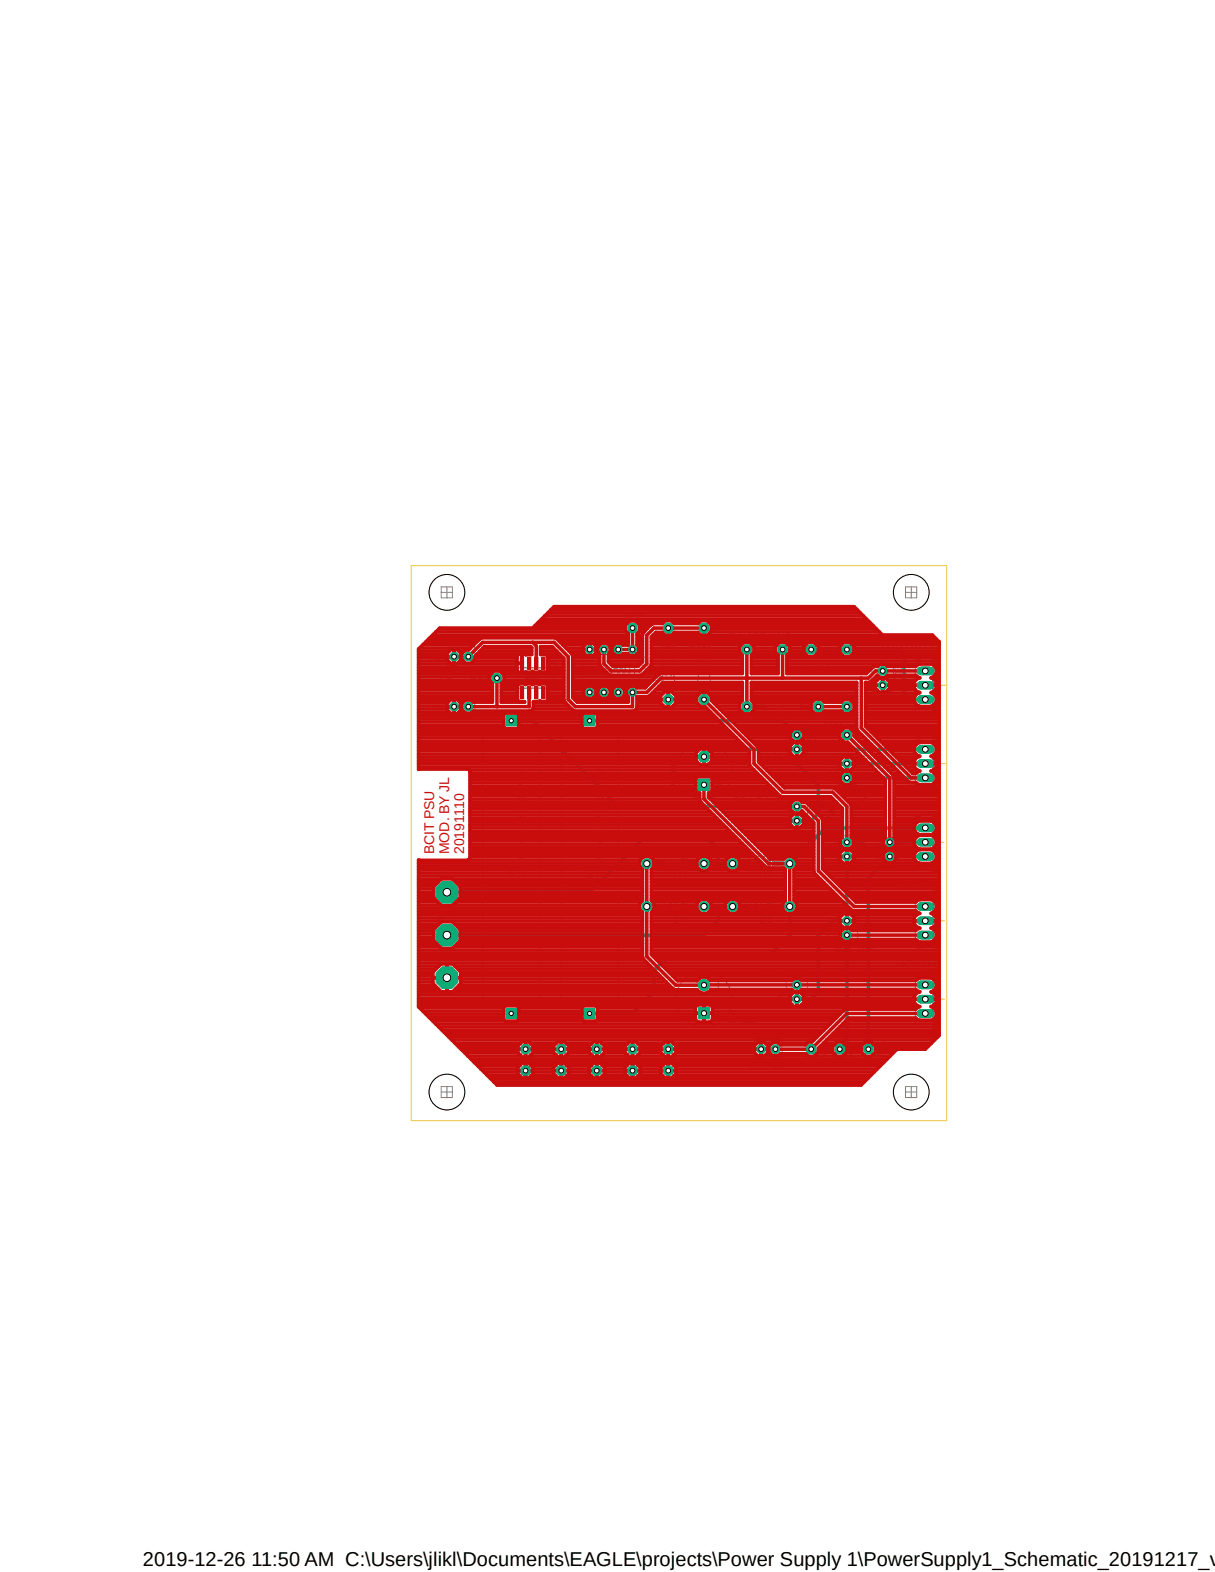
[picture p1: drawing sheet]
<svg xmlns="http://www.w3.org/2000/svg" width="216mm" height="279mm" viewBox="0 0 216 279" stroke-linecap="round" stroke-linejoin="round" font-family="sans-serif">
<defs><g id="words">
<text font-size="3.6" x="25.4" y="278.4">2019-12-26 11:50 AM C:\Users\jlikl\Documents\EAGLE\projects\Power Supply 1\PowerSupply1_Schematic_20191217_v2</text>
<g font-size="2.5" fill="#c90d0c">
<text x="77.1" y="151.9" transform="rotate(-90 77.1 151.9)">BCIT PSU</text>
<text x="79.8" y="151.9" transform="rotate(-90 79.8 151.9)">MOD. BY JL</text>
<text x="82.5" y="151.9" transform="rotate(-90 82.5 151.9)">20191110</text>
</g>
<g font-size="1.8" fill="#808080">
<text x="110.9" y="110.4">ADC</text>
<text x="105.5" y="119.9">LM358N</text>
<text x="115.2" y="119.1" transform="rotate(-90 115.2 119.1)">IC1</text>
<text x="165.1" y="119.6" transform="rotate(-90 165.1 119.6)">1</text>
<text x="76.8" y="121.7">+4.5V_VREF</text>
<text x="117.3" y="121.2" transform="rotate(-90 117.3 121.2)">R5</text>
<text x="119.4" y="120.3" transform="rotate(-90 119.4 120.3)">3k</text>
<text x="160.3" y="121.5" transform="rotate(-90 160.3 121.5)">C13</text>
<text x="165.1" y="124.7" transform="rotate(-90 165.1 124.7)">3</text>
<text x="165.1" y="122.1" transform="rotate(-90 165.1 122.1)">2</text>
<text x="165.1" y="136.1" transform="rotate(-90 165.1 136.1)">2</text>
<text x="165.1" y="133.5" transform="rotate(-90 165.1 133.5)">1</text>
<text x="154.2" y="142.6" transform="rotate(-90 154.2 142.6)">50V, 0.1uF</text>
<text x="165.1" y="138.6" transform="rotate(-90 165.1 138.6)">3</text>
<text x="145" y="144.6" transform="rotate(-90 145 144.6)">C3</text>
<text x="165.1" y="147.5" transform="rotate(-90 165.1 147.5)">1</text>
<text x="165.1" y="152.6" transform="rotate(-90 165.1 152.6)">3</text>
<text x="165.1" y="150" transform="rotate(-90 165.1 150)">2</text>
<text x="77.5" y="156.3">AC1</text>
<text x="165.1" y="161.5" transform="rotate(-90 165.1 161.5)">1</text>
<text x="77.5" y="163.9">AC2</text>
<text x="165.1" y="166.5" transform="rotate(-90 165.1 166.5)">3</text>
<text x="165.1" y="164" transform="rotate(-90 165.1 164)">2</text>
<text x="75.6" y="171.4">GNDX1</text>
<text x="165.1" y="177.9" transform="rotate(-90 165.1 177.9)">2</text>
<text x="165.1" y="175.4" transform="rotate(-90 165.1 175.4)">1</text>
<text x="165.1" y="180.5" transform="rotate(-90 165.1 180.5)">3</text>
<text x="157.1" y="189.8" transform="rotate(-90 157.1 189.8)">+15V,ADJ</text>
</g>
</g></defs>
<path d="M73 100.5l95.3 98.7M168.3 100.5l-95.3 98.7" fill="none" stroke="#fff" stroke-width=".18"/>
<path d="M78.8 173.8h1.3M79.4 173.2v1.2" fill="none" stroke="#afd134" stroke-width=".18"/>
<g fill="none" stroke="#808080" stroke-width=".18">
<path d="M77.5 175v.7h.6M78.1 171.9h-.6v.6M80.7 171.9h.6v.6M81.3 175v.7h-.6"/>
<circle cx="79.4" cy="173.8" r="1.27"/>
</g>
<g fill="none" stroke="#0696d7" stroke-width=".64">
<path d="M144.1 115.4h15.3l1.3 1.3v6.4l1.2 1.2h2.5M90.8 128.1h3.9l15.2 15.2h31.7M104.8 128.1h34.3l5 5.1h20.3M125.1 134.5l1.3-1.3h15.2v2.5l3.8 3.8v5.1l-1.3 1.3h-2.5M150.5 135.7h13.9M150.5 138.3h13.9M125.1 153.5h5.1M127.6 153.5v-2.5l-2.5-2.6h-10.2l-10.1 10.2h-25.4M150.5 149.7h2.5l2.6 2.5h8.8M150.5 152.2v11.5h-2.5l-2.6 2.5v10.1l-1.3 1.3h-2.5M158.1 149.7h6.3M158.1 152.2l-3.8 3.8v30.5"/>
<path d="M164.4 147.2h-17.7l-6.4 6.3M125.1 161.1h5.1M127.6 161.1v2.6l-2.5 2.5h-45.7M140.3 161.1v5.1l-3.8 3.8h-17.8l-2.5 2.5v3.8l-3.8 3.8h-21.6M150.5 166.2v19l-1.3 1.3"/>
</g>
<circle cx="154.3" cy="186.5" r=".87" fill="#0dab76"/>
<circle cx="154.3" cy="186.5" r=".87" fill="none" stroke="#0dab76" stroke-width=".18"/>
<circle cx="154.3" cy="186.5" r=".43" fill="#fff"/>
<circle cx="154.3" cy="186.5" r=".43" fill="none" stroke="#000" stroke-width=".18"/>
<circle cx="144.1" cy="186.5" r=".87" fill="#0dab76"/>
<circle cx="144.1" cy="186.5" r=".87" fill="none" stroke="#0dab76" stroke-width=".18"/>
<circle cx="144.1" cy="186.5" r=".43" fill="#fff"/>
<circle cx="144.1" cy="186.5" r=".43" fill="none" stroke="#000" stroke-width=".18"/>
<circle cx="79.4" cy="158.6" r="2.07" fill="#0dab76"/>
<circle cx="79.4" cy="158.6" r="2.07" fill="none" stroke="#0dab76" stroke-width=".18"/>
<circle cx="79.4" cy="158.6" r=".68" fill="#fff"/>
<circle cx="79.4" cy="158.6" r=".68" fill="none" stroke="#000" stroke-width=".18"/>
<circle cx="79.4" cy="166.2" r="2.07" fill="#0dab76"/>
<circle cx="79.4" cy="166.2" r="2.07" fill="none" stroke="#0dab76" stroke-width=".18"/>
<circle cx="79.4" cy="166.2" r=".68" fill="#fff"/>
<circle cx="79.4" cy="166.2" r=".68" fill="none" stroke="#000" stroke-width=".18"/>
<circle cx="130.2" cy="153.5" r=".85" fill="#0dab76"/>
<circle cx="130.2" cy="153.5" r=".85" fill="none" stroke="#0dab76" stroke-width=".18"/>
<circle cx="130.2" cy="153.5" r=".55" fill="#fff"/>
<circle cx="130.2" cy="153.5" r=".55" fill="none" stroke="#000" stroke-width=".18"/>
<circle cx="140.3" cy="153.5" r=".85" fill="#0dab76"/>
<circle cx="140.3" cy="153.5" r=".85" fill="none" stroke="#0dab76" stroke-width=".18"/>
<circle cx="140.3" cy="153.5" r=".55" fill="#fff"/>
<circle cx="140.3" cy="153.5" r=".55" fill="none" stroke="#000" stroke-width=".18"/>
<circle cx="130.2" cy="161.1" r=".85" fill="#0dab76"/>
<circle cx="130.2" cy="161.1" r=".85" fill="none" stroke="#0dab76" stroke-width=".18"/>
<circle cx="130.2" cy="161.1" r=".55" fill="#fff"/>
<circle cx="130.2" cy="161.1" r=".55" fill="none" stroke="#000" stroke-width=".18"/>
<circle cx="140.3" cy="161.1" r=".85" fill="#0dab76"/>
<circle cx="140.3" cy="161.1" r=".85" fill="none" stroke="#0dab76" stroke-width=".18"/>
<circle cx="140.3" cy="161.1" r=".55" fill="#fff"/>
<circle cx="140.3" cy="161.1" r=".55" fill="none" stroke="#000" stroke-width=".18"/>
<circle cx="114.9" cy="153.5" r=".85" fill="#0dab76"/>
<circle cx="114.9" cy="153.5" r=".85" fill="none" stroke="#0dab76" stroke-width=".18"/>
<circle cx="114.9" cy="153.5" r=".55" fill="#fff"/>
<circle cx="114.9" cy="153.5" r=".55" fill="none" stroke="#000" stroke-width=".18"/>
<circle cx="125.1" cy="153.5" r=".85" fill="#0dab76"/>
<circle cx="125.1" cy="153.5" r=".85" fill="none" stroke="#0dab76" stroke-width=".18"/>
<circle cx="125.1" cy="153.5" r=".55" fill="#fff"/>
<circle cx="125.1" cy="153.5" r=".55" fill="none" stroke="#000" stroke-width=".18"/>
<circle cx="114.9" cy="161.1" r=".85" fill="#0dab76"/>
<circle cx="114.9" cy="161.1" r=".85" fill="none" stroke="#0dab76" stroke-width=".18"/>
<circle cx="114.9" cy="161.1" r=".55" fill="#fff"/>
<circle cx="114.9" cy="161.1" r=".55" fill="none" stroke="#000" stroke-width=".18"/>
<circle cx="125.1" cy="161.1" r=".85" fill="#0dab76"/>
<circle cx="125.1" cy="161.1" r=".85" fill="none" stroke="#0dab76" stroke-width=".18"/>
<circle cx="125.1" cy="161.1" r=".55" fill="#fff"/>
<circle cx="125.1" cy="161.1" r=".55" fill="none" stroke="#000" stroke-width=".18"/>
<circle cx="79.4" cy="173.8" r="2.07" fill="#0dab76"/>
<circle cx="79.4" cy="173.8" r="2.07" fill="none" stroke="#0dab76" stroke-width=".18"/>
<circle cx="79.4" cy="173.8" r=".68" fill="#fff"/>
<circle cx="79.4" cy="173.8" r=".68" fill="none" stroke="#000" stroke-width=".18"/>
<circle cx="99.7" cy="186.5" r=".87" fill="#0dab76"/>
<circle cx="99.7" cy="186.5" r=".87" fill="none" stroke="#0dab76" stroke-width=".18"/>
<circle cx="99.7" cy="186.5" r=".43" fill="#fff"/>
<circle cx="99.7" cy="186.5" r=".43" fill="none" stroke="#000" stroke-width=".18"/>
<circle cx="106" cy="186.5" r=".87" fill="#0dab76"/>
<circle cx="106" cy="186.5" r=".87" fill="none" stroke="#0dab76" stroke-width=".18"/>
<circle cx="106" cy="186.5" r=".43" fill="#fff"/>
<circle cx="106" cy="186.5" r=".43" fill="none" stroke="#000" stroke-width=".18"/>
<circle cx="112.4" cy="186.5" r=".87" fill="#0dab76"/>
<circle cx="112.4" cy="186.5" r=".87" fill="none" stroke="#0dab76" stroke-width=".18"/>
<circle cx="112.4" cy="186.5" r=".43" fill="#fff"/>
<circle cx="112.4" cy="186.5" r=".43" fill="none" stroke="#000" stroke-width=".18"/>
<circle cx="93.4" cy="186.5" r=".87" fill="#0dab76"/>
<circle cx="93.4" cy="186.5" r=".87" fill="none" stroke="#0dab76" stroke-width=".18"/>
<circle cx="93.4" cy="186.5" r=".43" fill="#fff"/>
<circle cx="93.4" cy="186.5" r=".43" fill="none" stroke="#000" stroke-width=".18"/>
<circle cx="150.5" cy="125.6" r=".87" fill="#0dab76"/>
<circle cx="150.5" cy="125.6" r=".87" fill="none" stroke="#0dab76" stroke-width=".18"/>
<circle cx="150.5" cy="125.6" r=".43" fill="#fff"/>
<circle cx="150.5" cy="125.6" r=".43" fill="none" stroke="#000" stroke-width=".18"/>
<circle cx="150.5" cy="130.6" r=".87" fill="#0dab76"/>
<circle cx="150.5" cy="130.6" r=".87" fill="none" stroke="#0dab76" stroke-width=".18"/>
<circle cx="150.5" cy="130.6" r=".43" fill="#fff"/>
<circle cx="150.5" cy="130.6" r=".43" fill="none" stroke="#000" stroke-width=".18"/>
<circle cx="145.4" cy="125.6" r=".91" fill="#0dab76"/>
<circle cx="145.4" cy="125.6" r=".91" fill="none" stroke="#0dab76" stroke-width=".18"/>
<circle cx="145.4" cy="125.6" r=".43" fill="#fff"/>
<circle cx="145.4" cy="125.6" r=".43" fill="none" stroke="#000" stroke-width=".18"/>
<circle cx="132.7" cy="125.6" r=".91" fill="#0dab76"/>
<circle cx="132.7" cy="125.6" r=".91" fill="none" stroke="#0dab76" stroke-width=".18"/>
<circle cx="132.7" cy="125.6" r=".43" fill="#fff"/>
<circle cx="132.7" cy="125.6" r=".43" fill="none" stroke="#000" stroke-width=".18"/>
<path d="M163.7 161.1h1.5" fill="none" stroke="#0dab76" stroke-width="1.5"/>
<circle cx="164.4" cy="161.1" r=".51" fill="#fff"/>
<circle cx="164.4" cy="161.1" r=".51" fill="none" stroke="#000" stroke-width=".18"/>
<path d="M163.7 163.7h1.5" fill="none" stroke="#0dab76" stroke-width="1.5"/>
<circle cx="164.4" cy="163.7" r=".51" fill="#fff"/>
<circle cx="164.4" cy="163.7" r=".51" fill="none" stroke="#000" stroke-width=".18"/>
<path d="M163.7 166.2h1.5" fill="none" stroke="#0dab76" stroke-width="1.5"/>
<circle cx="164.4" cy="166.2" r=".51" fill="#fff"/>
<circle cx="164.4" cy="166.2" r=".51" fill="none" stroke="#000" stroke-width=".18"/>
<path d="M163.7 147.2h1.5" fill="none" stroke="#0dab76" stroke-width="1.5"/>
<circle cx="164.4" cy="147.2" r=".51" fill="#fff"/>
<circle cx="164.4" cy="147.2" r=".51" fill="none" stroke="#000" stroke-width=".18"/>
<path d="M163.7 149.7h1.5" fill="none" stroke="#0dab76" stroke-width="1.5"/>
<circle cx="164.4" cy="149.7" r=".51" fill="#fff"/>
<circle cx="164.4" cy="149.7" r=".51" fill="none" stroke="#000" stroke-width=".18"/>
<path d="M163.7 152.2h1.5" fill="none" stroke="#0dab76" stroke-width="1.5"/>
<circle cx="164.4" cy="152.2" r=".51" fill="#fff"/>
<circle cx="164.4" cy="152.2" r=".51" fill="none" stroke="#000" stroke-width=".18"/>
<path d="M163.7 175h1.5" fill="none" stroke="#0dab76" stroke-width="1.5"/>
<circle cx="164.4" cy="175" r=".51" fill="#fff"/>
<circle cx="164.4" cy="175" r=".51" fill="none" stroke="#000" stroke-width=".18"/>
<path d="M163.7 177.6h1.5" fill="none" stroke="#0dab76" stroke-width="1.5"/>
<circle cx="164.4" cy="177.6" r=".51" fill="#fff"/>
<circle cx="164.4" cy="177.6" r=".51" fill="none" stroke="#000" stroke-width=".18"/>
<path d="M163.7 180.1h1.5" fill="none" stroke="#0dab76" stroke-width="1.5"/>
<circle cx="164.4" cy="180.1" r=".51" fill="#fff"/>
<circle cx="164.4" cy="180.1" r=".51" fill="none" stroke="#000" stroke-width=".18"/>
<circle cx="125.1" cy="111.6" r=".91" fill="#0dab76"/>
<circle cx="125.1" cy="111.6" r=".91" fill="none" stroke="#0dab76" stroke-width=".18"/>
<circle cx="125.1" cy="111.6" r=".43" fill="#fff"/>
<circle cx="125.1" cy="111.6" r=".43" fill="none" stroke="#000" stroke-width=".18"/>
<circle cx="125.1" cy="124.3" r=".91" fill="#0dab76"/>
<circle cx="125.1" cy="124.3" r=".91" fill="none" stroke="#0dab76" stroke-width=".18"/>
<circle cx="125.1" cy="124.3" r=".43" fill="#fff"/>
<circle cx="125.1" cy="124.3" r=".43" fill="none" stroke="#000" stroke-width=".18"/>
<circle cx="118.7" cy="124.3" r=".91" fill="#0dab76"/>
<circle cx="118.7" cy="124.3" r=".91" fill="none" stroke="#0dab76" stroke-width=".18"/>
<circle cx="118.7" cy="124.3" r=".43" fill="#fff"/>
<circle cx="118.7" cy="124.3" r=".43" fill="none" stroke="#000" stroke-width=".18"/>
<circle cx="118.7" cy="111.6" r=".91" fill="#0dab76"/>
<circle cx="118.7" cy="111.6" r=".91" fill="none" stroke="#0dab76" stroke-width=".18"/>
<circle cx="118.7" cy="111.6" r=".43" fill="#fff"/>
<circle cx="118.7" cy="111.6" r=".43" fill="none" stroke="#000" stroke-width=".18"/>
<circle cx="112.4" cy="111.6" r=".87" fill="#0dab76"/>
<circle cx="112.4" cy="111.6" r=".87" fill="none" stroke="#0dab76" stroke-width=".18"/>
<circle cx="112.4" cy="111.6" r=".43" fill="#fff"/>
<circle cx="112.4" cy="111.6" r=".43" fill="none" stroke="#000" stroke-width=".18"/>
<path d="M163.7 133.2h1.5" fill="none" stroke="#0dab76" stroke-width="1.5"/>
<circle cx="164.4" cy="133.2" r=".51" fill="#fff"/>
<circle cx="164.4" cy="133.2" r=".51" fill="none" stroke="#000" stroke-width=".18"/>
<path d="M163.7 135.7h1.5" fill="none" stroke="#0dab76" stroke-width="1.5"/>
<circle cx="164.4" cy="135.7" r=".51" fill="#fff"/>
<circle cx="164.4" cy="135.7" r=".51" fill="none" stroke="#000" stroke-width=".18"/>
<path d="M163.7 138.3h1.5" fill="none" stroke="#0dab76" stroke-width="1.5"/>
<circle cx="164.4" cy="138.3" r=".51" fill="#fff"/>
<circle cx="164.4" cy="138.3" r=".51" fill="none" stroke="#000" stroke-width=".18"/>
<circle cx="139.1" cy="115.4" r=".87" fill="#0dab76"/>
<circle cx="139.1" cy="115.4" r=".87" fill="none" stroke="#0dab76" stroke-width=".18"/>
<circle cx="139.1" cy="115.4" r=".43" fill="#fff"/>
<circle cx="139.1" cy="115.4" r=".43" fill="none" stroke="#000" stroke-width=".18"/>
<circle cx="132.7" cy="115.4" r=".87" fill="#0dab76"/>
<circle cx="132.7" cy="115.4" r=".87" fill="none" stroke="#0dab76" stroke-width=".18"/>
<circle cx="132.7" cy="115.4" r=".43" fill="#fff"/>
<circle cx="132.7" cy="115.4" r=".43" fill="none" stroke="#000" stroke-width=".18"/>
<path d="M90 179.2h1.7v1.8h-1.7z" fill-rule="evenodd" fill="#0dab76"/>
<path d="M90 179.2h1.7v1.8h-1.7z" fill="none" stroke="#0dab76" stroke-width=".18"/>
<circle cx="90.8" cy="180.1" r=".38" fill="#fff"/>
<circle cx="90.8" cy="180.1" r=".38" fill="none" stroke="#000" stroke-width=".18"/>
<path d="M90 127.2h1.7v1.8h-1.7z" fill-rule="evenodd" fill="#0dab76"/>
<path d="M90 127.2h1.7v1.8h-1.7z" fill="none" stroke="#0dab76" stroke-width=".18"/>
<circle cx="90.8" cy="128.1" r=".38" fill="#fff"/>
<circle cx="90.8" cy="128.1" r=".38" fill="none" stroke="#000" stroke-width=".18"/>
<path d="M103.9 179.2h1.8v1.8h-1.8z" fill-rule="evenodd" fill="#0dab76"/>
<path d="M103.9 179.2h1.8v1.8h-1.8z" fill="none" stroke="#0dab76" stroke-width=".18"/>
<circle cx="104.8" cy="180.1" r=".38" fill="#fff"/>
<circle cx="104.8" cy="180.1" r=".38" fill="none" stroke="#000" stroke-width=".18"/>
<path d="M103.9 127.2h1.8v1.8h-1.8z" fill-rule="evenodd" fill="#0dab76"/>
<path d="M103.9 127.2h1.8v1.8h-1.8z" fill="none" stroke="#0dab76" stroke-width=".18"/>
<circle cx="104.8" cy="128.1" r=".38" fill="#fff"/>
<circle cx="104.8" cy="128.1" r=".38" fill="none" stroke="#000" stroke-width=".18"/>
<circle cx="125.1" cy="134.5" r=".98" fill="#0dab76"/>
<circle cx="125.1" cy="134.5" r=".98" fill="none" stroke="#0dab76" stroke-width=".18"/>
<circle cx="125.1" cy="134.5" r=".46" fill="#fff"/>
<circle cx="125.1" cy="134.5" r=".46" fill="none" stroke="#000" stroke-width=".18"/>
<path d="M124.1 138.5h2v2h-2z" fill-rule="evenodd" fill="#0dab76"/>
<path d="M124.1 138.5h2v2h-2z" fill="none" stroke="#0dab76" stroke-width=".18"/>
<circle cx="125.1" cy="139.5" r=".46" fill="#fff"/>
<circle cx="125.1" cy="139.5" r=".46" fill="none" stroke="#000" stroke-width=".18"/>
<circle cx="125.1" cy="175.1" r=".98" fill="#0dab76"/>
<circle cx="125.1" cy="175.1" r=".98" fill="none" stroke="#0dab76" stroke-width=".18"/>
<circle cx="125.1" cy="175.1" r=".46" fill="#fff"/>
<circle cx="125.1" cy="175.1" r=".46" fill="none" stroke="#000" stroke-width=".18"/>
<path d="M124.1 179.1h2v2h-2z" fill-rule="evenodd" fill="#0dab76"/>
<path d="M124.1 179.1h2v2h-2z" fill="none" stroke="#0dab76" stroke-width=".18"/>
<circle cx="125.1" cy="180.1" r=".46" fill="#fff"/>
<circle cx="125.1" cy="180.1" r=".46" fill="none" stroke="#000" stroke-width=".18"/>
<circle cx="141.6" cy="143.3" r=".78" fill="#0dab76"/>
<circle cx="141.6" cy="143.3" r=".78" fill="none" stroke="#0dab76" stroke-width=".18"/>
<circle cx="141.6" cy="143.3" r=".43" fill="#fff"/>
<circle cx="141.6" cy="143.3" r=".43" fill="none" stroke="#000" stroke-width=".18"/>
<circle cx="141.6" cy="145.9" r=".78" fill="#0dab76"/>
<circle cx="141.6" cy="145.9" r=".78" fill="none" stroke="#0dab76" stroke-width=".18"/>
<circle cx="141.6" cy="145.9" r=".43" fill="#fff"/>
<circle cx="141.6" cy="145.9" r=".43" fill="none" stroke="#000" stroke-width=".18"/>
<circle cx="141.6" cy="177.6" r=".78" fill="#0dab76"/>
<circle cx="141.6" cy="177.6" r=".78" fill="none" stroke="#0dab76" stroke-width=".18"/>
<circle cx="141.6" cy="177.6" r=".43" fill="#fff"/>
<circle cx="141.6" cy="177.6" r=".43" fill="none" stroke="#000" stroke-width=".18"/>
<circle cx="141.6" cy="175" r=".78" fill="#0dab76"/>
<circle cx="141.6" cy="175" r=".78" fill="none" stroke="#0dab76" stroke-width=".18"/>
<circle cx="141.6" cy="175" r=".43" fill="#fff"/>
<circle cx="141.6" cy="175" r=".43" fill="none" stroke="#000" stroke-width=".18"/>
<circle cx="150.5" cy="166.2" r=".78" fill="#0dab76"/>
<circle cx="150.5" cy="166.2" r=".78" fill="none" stroke="#0dab76" stroke-width=".18"/>
<circle cx="150.5" cy="166.2" r=".43" fill="#fff"/>
<circle cx="150.5" cy="166.2" r=".43" fill="none" stroke="#000" stroke-width=".18"/>
<circle cx="150.5" cy="163.7" r=".78" fill="#0dab76"/>
<circle cx="150.5" cy="163.7" r=".78" fill="none" stroke="#0dab76" stroke-width=".18"/>
<circle cx="150.5" cy="163.7" r=".43" fill="#fff"/>
<circle cx="150.5" cy="163.7" r=".43" fill="none" stroke="#000" stroke-width=".18"/>
<circle cx="135.3" cy="186.5" r=".78" fill="#0dab76"/>
<circle cx="135.3" cy="186.5" r=".78" fill="none" stroke="#0dab76" stroke-width=".18"/>
<circle cx="135.2" cy="186.5" r=".43" fill="#fff"/>
<circle cx="135.2" cy="186.5" r=".43" fill="none" stroke="#000" stroke-width=".18"/>
<circle cx="137.8" cy="186.5" r=".78" fill="#0dab76"/>
<circle cx="137.8" cy="186.5" r=".78" fill="none" stroke="#0dab76" stroke-width=".18"/>
<circle cx="137.8" cy="186.5" r=".43" fill="#fff"/>
<circle cx="137.8" cy="186.5" r=".43" fill="none" stroke="#000" stroke-width=".18"/>
<circle cx="150.5" cy="138.3" r=".78" fill="#0dab76"/>
<circle cx="150.5" cy="138.3" r=".78" fill="none" stroke="#0dab76" stroke-width=".18"/>
<circle cx="150.5" cy="138.3" r=".43" fill="#fff"/>
<circle cx="150.5" cy="138.3" r=".43" fill="none" stroke="#000" stroke-width=".18"/>
<circle cx="150.5" cy="135.7" r=".78" fill="#0dab76"/>
<circle cx="150.5" cy="135.7" r=".78" fill="none" stroke="#0dab76" stroke-width=".18"/>
<circle cx="150.5" cy="135.7" r=".43" fill="#fff"/>
<circle cx="150.5" cy="135.7" r=".43" fill="none" stroke="#000" stroke-width=".18"/>
<circle cx="141.6" cy="130.6" r=".78" fill="#0dab76"/>
<circle cx="141.6" cy="130.6" r=".78" fill="none" stroke="#0dab76" stroke-width=".18"/>
<circle cx="141.6" cy="130.6" r=".43" fill="#fff"/>
<circle cx="141.6" cy="130.6" r=".43" fill="none" stroke="#000" stroke-width=".18"/>
<circle cx="141.6" cy="133.2" r=".78" fill="#0dab76"/>
<circle cx="141.6" cy="133.2" r=".78" fill="none" stroke="#0dab76" stroke-width=".18"/>
<circle cx="141.6" cy="133.2" r=".43" fill="#fff"/>
<circle cx="141.6" cy="133.2" r=".43" fill="none" stroke="#000" stroke-width=".18"/>
<circle cx="150.5" cy="149.7" r=".78" fill="#0dab76"/>
<circle cx="150.5" cy="149.7" r=".78" fill="none" stroke="#0dab76" stroke-width=".18"/>
<circle cx="150.5" cy="149.7" r=".43" fill="#fff"/>
<circle cx="150.5" cy="149.7" r=".43" fill="none" stroke="#000" stroke-width=".18"/>
<circle cx="150.5" cy="152.2" r=".78" fill="#0dab76"/>
<circle cx="150.5" cy="152.2" r=".78" fill="none" stroke="#0dab76" stroke-width=".18"/>
<circle cx="150.5" cy="152.2" r=".43" fill="#fff"/>
<circle cx="150.5" cy="152.2" r=".43" fill="none" stroke="#000" stroke-width=".18"/>
<path d="M157.8 149h.6l.4 .4v.6l-.4 .4h-.6l-.4-.4v-.6z" fill-rule="evenodd" fill="#0dab76"/>
<path d="M157.8 149h.6l.4 .4v.6l-.4 .4h-.6l-.4-.4v-.6z" fill="none" stroke="#0dab76" stroke-width=".18"/>
<circle cx="158.1" cy="149.7" r=".43" fill="#fff"/>
<circle cx="158.1" cy="149.7" r=".43" fill="none" stroke="#000" stroke-width=".18"/>
<path d="M157.8 151.6h.6l.4 .3v.6l-.4 .4h-.6l-.4-.4v-.6z" fill-rule="evenodd" fill="#0dab76"/>
<path d="M157.8 151.6h.6l.4 .3v.6l-.4 .4h-.6l-.4-.4v-.6z" fill="none" stroke="#0dab76" stroke-width=".18"/>
<circle cx="158.1" cy="152.2" r=".43" fill="#fff"/>
<circle cx="158.1" cy="152.2" r=".43" fill="none" stroke="#000" stroke-width=".18"/>
<circle cx="112.4" cy="190.3" r=".87" fill="#0dab76"/>
<circle cx="112.4" cy="190.3" r=".87" fill="none" stroke="#0dab76" stroke-width=".18"/>
<circle cx="112.4" cy="190.3" r=".43" fill="#fff"/>
<circle cx="112.4" cy="190.3" r=".43" fill="none" stroke="#000" stroke-width=".18"/>
<circle cx="149.2" cy="186.5" r=".87" fill="#0dab76"/>
<circle cx="149.2" cy="186.5" r=".87" fill="none" stroke="#0dab76" stroke-width=".18"/>
<circle cx="149.2" cy="186.5" r=".43" fill="#fff"/>
<circle cx="149.2" cy="186.5" r=".43" fill="none" stroke="#000" stroke-width=".18"/>
<circle cx="118.7" cy="186.5" r=".87" fill="#0dab76"/>
<circle cx="118.7" cy="186.5" r=".87" fill="none" stroke="#0dab76" stroke-width=".18"/>
<circle cx="118.7" cy="186.5" r=".43" fill="#fff"/>
<circle cx="118.7" cy="186.5" r=".43" fill="none" stroke="#000" stroke-width=".18"/>
<circle cx="83.2" cy="116.7" r=".78" fill="#0dab76"/>
<circle cx="83.2" cy="116.7" r=".78" fill="none" stroke="#0dab76" stroke-width=".18"/>
<circle cx="83.2" cy="116.7" r=".43" fill="#fff"/>
<circle cx="83.2" cy="116.7" r=".43" fill="none" stroke="#000" stroke-width=".18"/>
<circle cx="80.7" cy="116.7" r=".78" fill="#0dab76"/>
<circle cx="80.7" cy="116.7" r=".78" fill="none" stroke="#0dab76" stroke-width=".18"/>
<circle cx="80.7" cy="116.7" r=".43" fill="#fff"/>
<circle cx="80.7" cy="116.7" r=".43" fill="none" stroke="#000" stroke-width=".18"/>
<circle cx="83.2" cy="125.6" r=".78" fill="#0dab76"/>
<circle cx="83.2" cy="125.6" r=".78" fill="none" stroke="#0dab76" stroke-width=".18"/>
<circle cx="83.2" cy="125.6" r=".43" fill="#fff"/>
<circle cx="83.2" cy="125.6" r=".43" fill="none" stroke="#000" stroke-width=".18"/>
<circle cx="80.7" cy="125.6" r=".78" fill="#0dab76"/>
<circle cx="80.7" cy="125.6" r=".78" fill="none" stroke="#0dab76" stroke-width=".18"/>
<circle cx="80.7" cy="125.6" r=".43" fill="#fff"/>
<circle cx="80.7" cy="125.6" r=".43" fill="none" stroke="#000" stroke-width=".18"/>
<circle cx="88.3" cy="120.5" r=".87" fill="#0dab76"/>
<circle cx="88.3" cy="120.5" r=".87" fill="none" stroke="#0dab76" stroke-width=".18"/>
<circle cx="88.3" cy="120.5" r=".43" fill="#fff"/>
<circle cx="88.3" cy="120.5" r=".43" fill="none" stroke="#000" stroke-width=".18"/>
<path d="M163.7 119.3h1.5" fill="none" stroke="#0dab76" stroke-width="1.5"/>
<circle cx="164.4" cy="119.3" r=".51" fill="#fff"/>
<circle cx="164.4" cy="119.3" r=".51" fill="none" stroke="#000" stroke-width=".18"/>
<path d="M163.7 121.8h1.5" fill="none" stroke="#0dab76" stroke-width="1.5"/>
<circle cx="164.4" cy="121.8" r=".51" fill="#fff"/>
<circle cx="164.4" cy="121.8" r=".51" fill="none" stroke="#000" stroke-width=".18"/>
<path d="M163.7 124.3h1.5" fill="none" stroke="#0dab76" stroke-width="1.5"/>
<circle cx="164.4" cy="124.3" r=".51" fill="#fff"/>
<circle cx="164.4" cy="124.3" r=".51" fill="none" stroke="#000" stroke-width=".18"/>
<circle cx="156.8" cy="119.3" r=".78" fill="#0dab76"/>
<circle cx="156.8" cy="119.3" r=".78" fill="none" stroke="#0dab76" stroke-width=".18"/>
<circle cx="156.8" cy="119.3" r=".43" fill="#fff"/>
<circle cx="156.8" cy="119.3" r=".43" fill="none" stroke="#000" stroke-width=".18"/>
<circle cx="156.8" cy="121.8" r=".78" fill="#0dab76"/>
<circle cx="156.8" cy="121.8" r=".78" fill="none" stroke="#0dab76" stroke-width=".18"/>
<circle cx="156.8" cy="121.8" r=".43" fill="#fff"/>
<circle cx="156.8" cy="121.8" r=".43" fill="none" stroke="#000" stroke-width=".18"/>
<circle cx="150.5" cy="115.4" r=".87" fill="#0dab76"/>
<circle cx="150.5" cy="115.4" r=".87" fill="none" stroke="#0dab76" stroke-width=".18"/>
<circle cx="150.5" cy="115.4" r=".43" fill="#fff"/>
<circle cx="150.5" cy="115.4" r=".43" fill="none" stroke="#000" stroke-width=".18"/>
<circle cx="144.1" cy="115.4" r=".87" fill="#0dab76"/>
<circle cx="144.1" cy="115.4" r=".87" fill="none" stroke="#0dab76" stroke-width=".18"/>
<circle cx="144.1" cy="115.4" r=".43" fill="#fff"/>
<circle cx="144.1" cy="115.4" r=".43" fill="none" stroke="#000" stroke-width=".18"/>
<circle cx="93.4" cy="190.3" r=".87" fill="#0dab76"/>
<circle cx="93.4" cy="190.3" r=".87" fill="none" stroke="#0dab76" stroke-width=".18"/>
<circle cx="93.4" cy="190.3" r=".43" fill="#fff"/>
<circle cx="93.4" cy="190.3" r=".43" fill="none" stroke="#000" stroke-width=".18"/>
<circle cx="99.7" cy="190.3" r=".87" fill="#0dab76"/>
<circle cx="99.7" cy="190.3" r=".87" fill="none" stroke="#0dab76" stroke-width=".18"/>
<circle cx="99.7" cy="190.3" r=".43" fill="#fff"/>
<circle cx="99.7" cy="190.3" r=".43" fill="none" stroke="#000" stroke-width=".18"/>
<circle cx="106" cy="190.3" r=".87" fill="#0dab76"/>
<circle cx="106" cy="190.3" r=".87" fill="none" stroke="#0dab76" stroke-width=".18"/>
<circle cx="106" cy="190.3" r=".43" fill="#fff"/>
<circle cx="106" cy="190.3" r=".43" fill="none" stroke="#000" stroke-width=".18"/>
<circle cx="112.4" cy="115.4" r=".68" fill="#0dab76"/>
<circle cx="112.4" cy="115.4" r=".68" fill="none" stroke="#0dab76" stroke-width=".18"/>
<circle cx="112.4" cy="115.4" r=".43" fill="#fff"/>
<circle cx="112.4" cy="115.4" r=".43" fill="none" stroke="#000" stroke-width=".18"/>
<circle cx="109.9" cy="115.4" r=".68" fill="#0dab76"/>
<circle cx="109.9" cy="115.4" r=".68" fill="none" stroke="#0dab76" stroke-width=".18"/>
<circle cx="109.8" cy="115.4" r=".43" fill="#fff"/>
<circle cx="109.8" cy="115.4" r=".43" fill="none" stroke="#000" stroke-width=".18"/>
<circle cx="109.9" cy="123.1" r=".68" fill="#0dab76"/>
<circle cx="109.9" cy="123.1" r=".68" fill="none" stroke="#0dab76" stroke-width=".18"/>
<circle cx="109.8" cy="123.1" r=".43" fill="#fff"/>
<circle cx="109.8" cy="123.1" r=".43" fill="none" stroke="#000" stroke-width=".18"/>
<circle cx="112.4" cy="123.1" r=".68" fill="#0dab76"/>
<circle cx="112.4" cy="123.1" r=".68" fill="none" stroke="#0dab76" stroke-width=".18"/>
<circle cx="112.4" cy="123.1" r=".43" fill="#fff"/>
<circle cx="112.4" cy="123.1" r=".43" fill="none" stroke="#000" stroke-width=".18"/>
<circle cx="107.3" cy="115.4" r=".68" fill="#0dab76"/>
<circle cx="107.3" cy="115.4" r=".68" fill="none" stroke="#0dab76" stroke-width=".18"/>
<circle cx="107.3" cy="115.4" r=".43" fill="#fff"/>
<circle cx="107.3" cy="115.4" r=".43" fill="none" stroke="#000" stroke-width=".18"/>
<circle cx="104.8" cy="115.4" r=".68" fill="#0dab76"/>
<circle cx="104.8" cy="115.4" r=".68" fill="none" stroke="#0dab76" stroke-width=".18"/>
<circle cx="104.8" cy="115.4" r=".43" fill="#fff"/>
<circle cx="104.8" cy="115.4" r=".43" fill="none" stroke="#000" stroke-width=".18"/>
<circle cx="107.3" cy="123.1" r=".68" fill="#0dab76"/>
<circle cx="107.3" cy="123.1" r=".68" fill="none" stroke="#0dab76" stroke-width=".18"/>
<circle cx="107.3" cy="123.1" r=".43" fill="#fff"/>
<circle cx="107.3" cy="123.1" r=".43" fill="none" stroke="#000" stroke-width=".18"/>
<circle cx="104.8" cy="123.1" r=".68" fill="#0dab76"/>
<circle cx="104.8" cy="123.1" r=".68" fill="none" stroke="#0dab76" stroke-width=".18"/>
<circle cx="104.8" cy="123.1" r=".43" fill="#fff"/>
<circle cx="104.8" cy="123.1" r=".43" fill="none" stroke="#000" stroke-width=".18"/>
<circle cx="118.7" cy="190.3" r=".87" fill="#0dab76"/>
<circle cx="118.7" cy="190.3" r=".87" fill="none" stroke="#0dab76" stroke-width=".18"/>
<circle cx="118.7" cy="190.3" r=".43" fill="#fff"/>
<circle cx="118.7" cy="190.3" r=".43" fill="none" stroke="#000" stroke-width=".18"/>
<g fill="none" stroke="#808080" stroke-width=".18">
<path d="M77.5 159.9v.6h.6M78.1 156.7h-.6v.6M80.7 156.7h.6v.6M81.3 159.9v.6h-.6M133.2 152.2h4.1v2.6h-4.1zM133.7 153.5h2.2M134.2 152.9l1.1 .6-1.1 .6zM135.3 152.9v1.2M77.5 167.5v.6h.6M78.1 164.3h-.6v.6M80.7 164.3h.6v.6M81.3 167.5v.6h-.6"/>
<path d="M143.4 187v.2h.2M143.6 185.7h-.2v.3M144.7 185.7h.2v.3M144.9 187v.2h-.2M153.5 187v.2h.3M153.8 185.7h-.3v.3M154.8 185.7h.3v.3M155.1 187v.2h-.3"/>
</g>
<path d="M136.4 152.2h.5v2.6h-.5z" fill-rule="evenodd" fill="#808080"/>
<path d="M136.4 152.2h.5v2.6h-.5z" fill="none" stroke="#808080" stroke-width=".18"/>
<path d="M131.3 153.1h1.9v.8h-1.9z" fill-rule="evenodd" fill="#808080"/>
<path d="M131.3 153.1h1.9v.8h-1.9z" fill="none" stroke="#808080" stroke-width=".18"/>
<path d="M137.3 153.1h1.8v.8h-1.8z" fill-rule="evenodd" fill="#808080"/>
<path d="M133.2 159.9h4.1v2.5h-4.1zM137.3 153.1h1.8v.8h-1.8zM133.7 161.1h2.2M134.2 160.5l1.1 .6-1.1 .7zM135.3 160.5v1.3" fill="none" stroke="#808080" stroke-width=".18"/>
<path d="M136.4 159.9h.5v2.5h-.5z" fill-rule="evenodd" fill="#808080"/>
<path d="M136.4 159.9h.5v2.5h-.5z" fill="none" stroke="#808080" stroke-width=".18"/>
<path d="M131.3 160.7h1.9v.8h-1.9z" fill-rule="evenodd" fill="#808080"/>
<path d="M131.3 160.7h1.9v.8h-1.9z" fill="none" stroke="#808080" stroke-width=".18"/>
<path d="M137.3 160.7h1.8v.8h-1.8z" fill-rule="evenodd" fill="#808080"/>
<path d="M118 152.2h4v2.6h-4zM118.5 153.5h2.1M119 152.9l1 .6-1 .6zM120 152.9v1.2M137.3 160.7h1.8v.8h-1.8z" fill="none" stroke="#808080" stroke-width=".18"/>
<path d="M121.2 152.2h.5v2.6h-.5z" fill-rule="evenodd" fill="#808080"/>
<path d="M121.2 152.2h.5v2.6h-.5z" fill="none" stroke="#808080" stroke-width=".18"/>
<path d="M116.1 153.1h1.9v.8h-1.9z" fill-rule="evenodd" fill="#808080"/>
<path d="M116.1 153.1h1.9v.8h-1.9z" fill="none" stroke="#808080" stroke-width=".18"/>
<path d="M122.1 153.1h1.9v.8h-1.9z" fill-rule="evenodd" fill="#808080"/>
<path d="M118 159.9h4v2.5h-4zM122.1 153.1h1.9v.8h-1.9zM118.5 161.1h2.1M119 160.5l1 .6-1 .7zM120 160.5v1.3" fill="none" stroke="#808080" stroke-width=".18"/>
<path d="M121.2 159.9h.5v2.5h-.5z" fill-rule="evenodd" fill="#808080"/>
<path d="M121.2 159.9h.5v2.5h-.5z" fill="none" stroke="#808080" stroke-width=".18"/>
<path d="M116.1 160.7h1.9v.8h-1.9z" fill-rule="evenodd" fill="#808080"/>
<path d="M116.1 160.7h1.9v.8h-1.9z" fill="none" stroke="#808080" stroke-width=".18"/>
<path d="M122.1 160.7h1.9v.8h-1.9z" fill-rule="evenodd" fill="#808080"/>
<g fill="none" stroke="#808080" stroke-width=".18">
<path d="M136 124.5h.5l.2 .1h4.8l.1-.1h.5l.1 .2v1.7l-.1 .3h-.5l-.1-.1h-4.8l-.2 .1h-.5l-.1-.3v-1.7zM149.7 126.1v.2h.3M149.7 131.1v.3h.3M150 124.8h-.3v.3M150 129.9h-.3v.2M151 124.8h.3v.3M151 129.9h.3v.2M151.3 126.1v.2h-.3M151.3 131.1v.3h-.3M122.1 160.7h1.9v.8h-1.9zM92.6 187v.2h.3M92.9 185.7h-.3v.3"/>
<path d="M93.9 185.7h.2v.3M94.1 187v.2h-.2M99 187v.2h.2M99.2 185.7h-.2v.3M100.2 185.7h.3v.3M100.5 187v.2h-.3M105.3 187v.2h.2M105.5 185.7h-.2v.3M106.6 185.7h.2v.3M106.8 187v.2h-.2M111.6 187v.2h.3M111.9 185.7h-.3v.3"/>
<path d="M112.9 185.7h.3v.3M113.2 187v.2h-.3"/>
</g>
<path d="M134.6 125.6h.4M143.1 125.6h.4" fill="none" stroke="#808080" stroke-width=".64"/>
<path d="M135 125.3h.9v.6h-.9z" fill-rule="evenodd" fill="#808080"/>
<path d="M135 125.3h.9v.6h-.9z" fill="none" stroke="#808080" stroke-width=".18"/>
<path d="M142.2 125.3h.9v.6h-.9z" fill-rule="evenodd" fill="#808080"/>
<path d="M142.2 125.3h.9v.6h-.9z" fill="none" stroke="#808080" stroke-width=".18"/>
<path d="M133.8 125.3h.8v.6h-.8z" fill-rule="evenodd" fill="#808080"/>
<path d="M133.8 125.3h.8v.6h-.8z" fill="none" stroke="#808080" stroke-width=".18"/>
<path d="M143.5 125.3h.9v.6h-.9z" fill-rule="evenodd" fill="#808080"/>
<path d="M143.5 125.3h.9v.6h-.9zM165.8 158.6l-2.9 .1-.3 .3v9.4l.3 .2 2.9 .1" fill="none" stroke="#808080" stroke-width=".18"/>
<path d="M163.1 158.9h.4v.5h-.4l-.2-.2 .3-.2h.2v.2l-.1 .1-.4-.1z" fill-rule="evenodd" fill="#808080"/>
<path d="M163.1 158.9h.4v.5h-.4l-.2-.2 .3-.2h.2v.2l-.1 .1-.4-.1z" fill="none" stroke="#808080" stroke-width=".18"/>
<path d="M166.2 158.3h.8v10.7h-.8z" fill-rule="evenodd" fill="#808080"/>
<path d="M166.2 158.3h.8v10.7h-.8z" fill="none" stroke="#808080" stroke-width=".18"/>
<path d="M165.7 158.3h.5v1.9h-.5z" fill-rule="evenodd" fill="#808080"/>
<path d="M165.7 158.3h.5v1.9h-.5z" fill="none" stroke="#808080" stroke-width=".18"/>
<path d="M165.7 162h.5v.8h-.5z" fill-rule="evenodd" fill="#808080"/>
<path d="M165.7 162h.5v.8h-.5z" fill="none" stroke="#808080" stroke-width=".18"/>
<path d="M165.7 164.5h.5v.8h-.5z" fill-rule="evenodd" fill="#808080"/>
<path d="M165.7 164.5h.5v.8h-.5z" fill="none" stroke="#808080" stroke-width=".18"/>
<path d="M165.7 167.1h.5v1.9h-.5z" fill-rule="evenodd" fill="#808080"/>
<path d="M165.8 144.6l-2.9 .1-.3 .3v9.4l.3 .2 2.9 .2M165.7 167.1h.5v1.9h-.5z" fill="none" stroke="#808080" stroke-width=".18"/>
<path d="M163.1 145l.2-.1 .2 .1v.4h-.4l-.2-.2 .4-.2 .1 .2v.1h-.2l-.3-.1z" fill-rule="evenodd" fill="#808080"/>
<path d="M163.1 145l.2-.1 .2 .1v.4h-.4l-.2-.2 .4-.2 .1 .2v.1h-.2l-.3-.1z" fill="none" stroke="#808080" stroke-width=".18"/>
<path d="M166.2 144.4h.8v10.6h-.8z" fill-rule="evenodd" fill="#808080"/>
<path d="M166.2 144.4h.8v10.6h-.8z" fill="none" stroke="#808080" stroke-width=".18"/>
<path d="M165.7 144.4h.5v1.9h-.5z" fill-rule="evenodd" fill="#808080"/>
<path d="M165.7 144.4h.5v1.9h-.5z" fill="none" stroke="#808080" stroke-width=".18"/>
<path d="M165.7 148h.5v.8h-.5z" fill-rule="evenodd" fill="#808080"/>
<path d="M165.7 148h.5v.8h-.5z" fill="none" stroke="#808080" stroke-width=".18"/>
<path d="M165.7 150.6h.5v.7h-.5z" fill-rule="evenodd" fill="#808080"/>
<path d="M165.7 150.6h.5v.7h-.5z" fill="none" stroke="#808080" stroke-width=".18"/>
<path d="M165.7 153.1h.5v1.9h-.5z" fill-rule="evenodd" fill="#808080"/>
<path d="M165.7 153.1h.5v1.9h-.5zM165.8 172.5l-2.9 .1-.3 .3v9.4l.3 .2 2.9 .2" fill="none" stroke="#808080" stroke-width=".18"/>
<path d="M163.1 172.9h.4v.5h-.4l-.2-.3 .4-.2 .1 .2-.1 .2-.4-.2z" fill-rule="evenodd" fill="#808080"/>
<path d="M163.1 172.9h.4v.5h-.4l-.2-.3 .4-.2 .1 .2-.1 .2-.4-.2z" fill="none" stroke="#808080" stroke-width=".18"/>
<path d="M166.2 172.3h.8v10.6h-.8z" fill-rule="evenodd" fill="#808080"/>
<path d="M166.2 172.3h.8v10.6h-.8z" fill="none" stroke="#808080" stroke-width=".18"/>
<path d="M165.7 172.3h.5v1.9h-.5z" fill-rule="evenodd" fill="#808080"/>
<path d="M165.7 172.3h.5v1.9h-.5z" fill="none" stroke="#808080" stroke-width=".18"/>
<path d="M165.7 175.9h.5v.8h-.5z" fill-rule="evenodd" fill="#808080"/>
<path d="M165.7 175.9h.5v.8h-.5z" fill="none" stroke="#808080" stroke-width=".18"/>
<path d="M165.7 178.5h.5v.7h-.5z" fill-rule="evenodd" fill="#808080"/>
<path d="M165.7 178.5h.5v.7h-.5z" fill="none" stroke="#808080" stroke-width=".18"/>
<path d="M165.7 181.1h.5v1.8h-.5z" fill-rule="evenodd" fill="#808080"/>
<path d="M124.1 114.9l1.9-.1 .2 .3v.3l-.1 .2v4.8l.1 .1v.4l-.2 .3h-1.8l-.2-.3v-.4l.1-.1v-4.8l-.1-.2v-.3zM165.7 181.1h.5v1.8h-.5z" fill="none" stroke="#808080" stroke-width=".18"/>
<path d="M125.1 113.5v.4M125.1 122v.4" fill="none" stroke="#808080" stroke-width=".64"/>
<path d="M124.8 121.2h.6v.8h-.6z" fill-rule="evenodd" fill="#808080"/>
<path d="M124.8 121.2h.6v.8h-.6z" fill="none" stroke="#808080" stroke-width=".18"/>
<path d="M124.8 114h.6v.8h-.6z" fill-rule="evenodd" fill="#808080"/>
<path d="M124.8 114h.6v.8h-.6z" fill="none" stroke="#808080" stroke-width=".18"/>
<path d="M124.8 122.4h.6v.9h-.6z" fill-rule="evenodd" fill="#808080"/>
<path d="M124.8 122.4h.6v.9h-.6z" fill="none" stroke="#808080" stroke-width=".18"/>
<path d="M124.8 112.7h.6v.8h-.6z" fill-rule="evenodd" fill="#808080"/>
<path d="M117.7 114.9l1.9-.1 .3 .3v.3l-.1 .2v4.8l.1 .1v.4l-.3 .3h-1.7l-.3-.3v-.4l.1-.1v-4.8l-.1-.2v-.3zM124.8 112.7h.6v.8h-.6z" fill="none" stroke="#808080" stroke-width=".18"/>
<path d="M118.7 113.5v.4M118.7 122v.4" fill="none" stroke="#808080" stroke-width=".64"/>
<path d="M118.4 114h.6v.8h-.6z" fill-rule="evenodd" fill="#808080"/>
<path d="M118.4 114h.6v.8h-.6z" fill="none" stroke="#808080" stroke-width=".18"/>
<path d="M118.4 121.2h.6v.8h-.6z" fill-rule="evenodd" fill="#808080"/>
<path d="M118.4 121.2h.6v.8h-.6z" fill="none" stroke="#808080" stroke-width=".18"/>
<path d="M118.4 112.7h.6v.8h-.6z" fill-rule="evenodd" fill="#808080"/>
<path d="M118.4 112.7h.6v.8h-.6z" fill="none" stroke="#808080" stroke-width=".18"/>
<path d="M118.4 122.4h.6v.9h-.6z" fill-rule="evenodd" fill="#808080"/>
<path d="M111.6 112.1v.3h.3M111.9 110.9h-.3v.2M112.9 110.9h.3v.2M113.2 112.1v.3h-.3M118.4 122.4h.6v.9h-.6zM165.8 130.6l-2.9 .2-.3 .2v9.4l.3 .3 2.9 .1" fill="none" stroke="#808080" stroke-width=".18"/>
<path d="M163.1 131h.4v.4l-.2 .2-.2-.2-.2-.2 .3-.1h.2v.1l-.1 .2-.4-.2z" fill-rule="evenodd" fill="#808080"/>
<path d="M163.1 131h.4v.4l-.2 .2-.2-.2-.2-.2 .3-.1h.2v.1l-.1 .2-.4-.2z" fill="none" stroke="#808080" stroke-width=".18"/>
<path d="M166.2 130.4h.8v10.7h-.8z" fill-rule="evenodd" fill="#808080"/>
<path d="M166.2 130.4h.8v10.7h-.8z" fill="none" stroke="#808080" stroke-width=".18"/>
<path d="M165.7 130.4h.5v1.9h-.5z" fill-rule="evenodd" fill="#808080"/>
<path d="M165.7 130.4h.5v1.9h-.5z" fill="none" stroke="#808080" stroke-width=".18"/>
<path d="M165.7 134.1h.5v.7h-.5z" fill-rule="evenodd" fill="#808080"/>
<path d="M165.7 134.1h.5v.7h-.5z" fill="none" stroke="#808080" stroke-width=".18"/>
<path d="M165.7 136.6h.5v.8h-.5z" fill-rule="evenodd" fill="#808080"/>
<path d="M165.7 136.6h.5v.8h-.5z" fill="none" stroke="#808080" stroke-width=".18"/>
<path d="M165.7 139.2h.5v1.9h-.5z" fill-rule="evenodd" fill="#808080"/>
<g fill="none" stroke="#808080" stroke-width=".18">
<path d="M79.6 114.9l.2-.1 4.4 .1 .2 .2-.1 3.4-.2 .1h-4.4l-.2-.2zM81.6 116.7h.1M82.2 116.7h.1M87.8 119.8h-.3v.2M88.8 119.8h.3v.2M92.2 118.7h-.1v3.6h.1M93.2 118.7h.3M94.5 118.7h.3M95.8 118.7h.3M97.1 118.7h.1l-.1 3.7M132 116v.2h.2M132.2 114.7h-.2v.2"/>
<path d="M133.2 114.7h.3v.2M133.5 116v.2h-.3M138.3 116v.2h.3M138.6 114.7h-.3v.2M139.6 114.7h.2v.2M139.8 116v.2h-.2M79.7 123.7h4.5l.2 .3v3.2l-.2 .3h-4.5l-.2-.3v-3.2zM81.6 125.6h.1M82.2 125.6h.1M85.8 130.6h10.1v47h-10.1zM87.5 121v.3h.3M89.1 121v.3h-.3"/>
<path d="M93.2 122.3h.3M94.5 122.3h.3M95.8 122.3h.3M99.7 130.6h10.2v47h-10.2zM139.7 129.6l.3-.1h3.3l.2 .1v4.5l-.1 .2h-3.6l-.1-.2zM141.6 131.5v.2M141.6 132.2v.1M148.6 134.7l.2-.1h3.3l.3 .1v4.4l-.1 .3h-3.5l-.2-.1zM150.5 136.6v.1M150.5 137.2v.2M165.7 139.2h.5v1.9h-.5zM139.7 142.3l.3-.1h3.3l.2 .1v4.5l-.1 .2h-3.4l-.3-.1z"/>
<path d="M141.6 144.2v.2M141.6 144.9v.1M148.6 148.7l.2-.2h3.3l.3 .2v4.4l-.1 .2-3.5 .1-.2-.2zM150.5 150.6v.1M150.5 151.2v.1M139.7 174l.3-.1h3.3l.2 .1v4.5l-.1 .2h-3.6l-.1-.2zM141.6 175.9v.2M141.6 176.6v.1M148.7 162.5h3.6l.1 .3v4.3l-.1 .2h-3.5l-.2-.1v-4.4zM150.5 164.5v.2M150.5 165.2v.1M111.6 190.8v.3h.3"/>
<path d="M111.9 189.5h-.3v.3M112.9 189.5h.3v.3M113.2 190.8v.3h-.3M118 187v.2h.2M118.2 185.7h-.2v.3M119.3 185.7h.2v.3M119.5 187v.2h-.2M134.2 184.6h4.6l.1 .2v3.5l-.2 .1-4.5-.1-.1-.2v-3.3zM136.1 186.5h.2M136.8 186.5h.1M148.5 187v.2h.2M148.7 185.7h-.2v.3"/>
<path d="M149.7 185.7h.3v.3M150 187v.2h-.3"/>
</g>
<g fill="none" stroke="#808080" stroke-width=".21">
<path d="M127 139.5h1.3M127.6 133.8v1.3M127.6 138.9v1.3M127.6 174.4v1.3M127.6 179.5v1.3M127 180.1h1.3"/>
<circle cx="125.1" cy="137" r="5"/>
<circle cx="125.1" cy="177.6" r="5"/>
</g>
<g fill="none" stroke="#808080" stroke-width=".25">
<path d="M81.7 116v1.5M82.2 116v1.5M81.7 124.8v1.5M82.2 124.8v1.5M140.8 132.2h1.6M140.8 131.7h1.6M149.7 136.7h1.6M149.7 137.2h1.6M140.8 144.9h1.6M140.8 144.4h1.6M149.7 151.2h1.6M149.7 150.7h1.6"/>
<path d="M140.8 176.1h1.6M140.8 176.6h1.6M149.7 164.7h1.6M149.7 165.2h1.6M136.3 185.7v1.5M136.8 185.7v1.5"/>
</g>
<path d="M158.1 150.8v.3" fill="none" stroke="#808080" stroke-width=".51"/>
<path d="M96.2 119.3l.5-.1 .2 .2-.2 .5-.5-.1-.1-.3h.2l.2-.2 .2 .2v.1l-.2 .2-.2-.3h-.2z" fill-rule="evenodd" fill="#808080"/>
<g fill="none" stroke="#808080" stroke-width=".18">
<path d="M96.2 119.3l.5-.1 .2 .2-.2 .5-.5-.1-.1-.3h.2l.2-.2 .2 .2v.1l-.2 .2-.2-.3h-.2zM165.8 116.7l-2.9 .1-.3 .3v9.3l.3 .3 2.9 .1M93.4 120.3h.3v.2h-.3zM94.4 120.3h-.3v.2l.3 .4h-.3M94.8 120.4l.2-.1 .2 .1-.2 .5-.2-.1zM95.5 120.9h.1M95.5 120.3h.1M95.5 120.3v.6M96.3 120.3h-.3l-.1 .1v.4l.1 .1h.3"/>
<circle cx="93.6" cy="120.8" r=".2"/>
</g>
<path d="M163.1 117.1h.4v.4h-.4l-.2-.2 .4-.2 .1 .2v.1h-.2l-.3-.1z" fill-rule="evenodd" fill="#808080"/>
<path d="M163.1 117.1h.4v.4h-.4l-.2-.2 .4-.2 .1 .2v.1h-.2l-.3-.1z" fill="none" stroke="#808080" stroke-width=".18"/>
<path d="M166.2 116.5h.8v10.6h-.8z" fill-rule="evenodd" fill="#808080"/>
<path d="M166.2 116.5h.8v10.6h-.8z" fill="none" stroke="#808080" stroke-width=".18"/>
<path d="M165.7 116.5h.5v1.8h-.5z" fill-rule="evenodd" fill="#808080"/>
<path d="M165.7 116.5h.5v1.8h-.5z" fill="none" stroke="#808080" stroke-width=".18"/>
<path d="M165.7 120.1h.5v.8h-.5z" fill-rule="evenodd" fill="#808080"/>
<path d="M165.7 120.1h.5v.8h-.5z" fill="none" stroke="#808080" stroke-width=".18"/>
<path d="M165.7 122.7h.5v.7h-.5z" fill-rule="evenodd" fill="#808080"/>
<path d="M165.7 122.7h.5v.7h-.5z" fill="none" stroke="#808080" stroke-width=".18"/>
<path d="M165.7 125.2h.5v1.9h-.5z" fill-rule="evenodd" fill="#808080"/>
<g fill="none" stroke="#808080" stroke-width=".18">
<path d="M103.5 116.3h10.2v1.9a1.02 1.02 0 0 0-1 1.1 1.02 1.02 0 0 0 1 1v1.9h-10.2zM143.4 116v.2h.2M143.6 114.7h-.2v.2M144.7 114.7h.2v.2M144.9 116v.2h-.2M149.7 116v.2h.3M150 114.7h-.3v.2M151 114.7h.3v.2M151.3 116v.2h-.3M154.9 118.2l.2-.1h3.5l.1 .3v4.3l-.1 .2h-3.4l-.3-.1zM156.8 120.1v.2M156.8 120.8v.1"/>
<path d="M165.7 125.2h.5v1.9h-.5zM92.6 190.8v.3h.3M92.9 189.5h-.3v.3M93.9 189.5h.2v.3M94.1 190.8v.3h-.2M99 190.8v.3h.2M99.2 189.5h-.2v.3M100.2 189.5h.3v.3M100.5 190.8v.3h-.3M105.3 190.8v.3h.2M105.5 189.5h-.2v.3M106.6 189.5h.2v.3"/>
<path d="M106.8 190.8v.3h-.2M118 190.8v.3h.2M118.2 189.5h-.2v.3M119.3 189.5h.2v.3M119.5 190.8v.3h-.2"/>
</g>
<path d="M156.1 120.8h1.5M156.1 120.3h1.5" fill="none" stroke="#808080" stroke-width=".25"/>
<path d="M153.9 185.9a.71 .71 0 0 1 1 .3 .71 .71 0 0 1-.4 1 .71 .71 0 0 1-.9-.7h.1a.55 .55 0 0 1 .7-.6 .55 .55 0 0 1 .3 .9 .55 .55 0 0 1-.9-.1l-.1-.2h-.1z" fill-rule="evenodd" fill="#808080"/>
<path d="M153.9 185.9a.71 .71 0 0 1 1 .3 .71 .71 0 0 1-.4 1 .71 .71 0 0 1-.9-.7h.1a.55 .55 0 0 1 .7-.6 .55 .55 0 0 1 .3 .9 .55 .55 0 0 1-.9-.1l-.1-.2h-.1z" fill="none" stroke="#808080" stroke-width=".18"/>
<path d="M143.7 185.9a.71 .71 0 0 1 1.1 .3 .71 .71 0 0 1-.5 1 .71 .71 0 0 1-.9-.7h.2a.56 .56 0 0 1 .8-.5 .56 .56 0 0 1 .1 .9 .56 .56 0 0 1-.9-.2v-.2h-.2z" fill-rule="evenodd" fill="#808080"/>
<g fill="none" stroke="#808080" stroke-width=".18">
<path d="M143.7 185.9a.71 .71 0 0 1 1.1 .3 .71 .71 0 0 1-.5 1 .71 .71 0 0 1-.9-.7h.2a.56 .56 0 0 1 .8-.5 .56 .56 0 0 1 .1 .9 .56 .56 0 0 1-.9-.2v-.2h-.2z"/>
<circle cx="79.4" cy="158.6" r="1.27"/>
<circle cx="79.4" cy="166.2" r="1.27"/>
</g>
<path d="M114.9 153.5h1.1M124.1 153.5h1M130.2 153.5h1M139.3 153.5h1M114.9 161.1h1.1M124.1 161.1h1M130.2 161.1h1M139.3 161.1h1" fill="none" stroke="#808080" stroke-width=".76"/>
<path d="M99.3 185.9a.71 .71 0 0 1 1.1 .3 .71 .71 0 0 1-.5 1 .71 .71 0 0 1-.9-.7h.1a.55 .55 0 0 1 .8-.6 .55 .55 0 0 1 .2 .9 .55 .55 0 0 1-.9-.1l-.1-.2h-.1z" fill-rule="evenodd" fill="#808080"/>
<path d="M99.3 185.9a.71 .71 0 0 1 1.1 .3 .71 .71 0 0 1-.5 1 .71 .71 0 0 1-.9-.7h.1a.55 .55 0 0 1 .8-.6 .55 .55 0 0 1 .2 .9 .55 .55 0 0 1-.9-.1l-.1-.2h-.1z" fill="none" stroke="#808080" stroke-width=".18"/>
<path d="M105.7 185.9a.71 .71 0 0 1 1 .3 .71 .71 0 0 1-.5 1 .71 .71 0 0 1-.8-.7h.1a.55 .55 0 0 1 .7-.6 .55 .55 0 0 1 .3 .9 .55 .55 0 0 1-.9-.1l-.1-.2h-.1z" fill-rule="evenodd" fill="#808080"/>
<path d="M105.7 185.9a.71 .71 0 0 1 1 .3 .71 .71 0 0 1-.5 1 .71 .71 0 0 1-.8-.7h.1a.55 .55 0 0 1 .7-.6 .55 .55 0 0 1 .3 .9 .55 .55 0 0 1-.9-.1l-.1-.2h-.1z" fill="none" stroke="#808080" stroke-width=".18"/>
<path d="M112 185.9a.71 .71 0 0 1 1.1 .3 .71 .71 0 0 1-.5 1 .71 .71 0 0 1-.9-.7h.1a.55 .55 0 0 1 .8-.6 .55 .55 0 0 1 .2 .9 .55 .55 0 0 1-.9-.1l-.1-.2h-.1l.1-.4z" fill-rule="evenodd" fill="#808080"/>
<path d="M112 185.9a.71 .71 0 0 1 1.1 .3 .71 .71 0 0 1-.5 1 .71 .71 0 0 1-.9-.7h.1a.55 .55 0 0 1 .8-.6 .55 .55 0 0 1 .2 .9 .55 .55 0 0 1-.9-.1l-.1-.2h-.1l.1-.4z" fill="none" stroke="#808080" stroke-width=".18"/>
<path d="M93 185.9a.71 .71 0 0 1 1 .3 .71 .71 0 0 1-.5 1 .71 .71 0 0 1-.8-.7h.1a.55 .55 0 0 1 .7-.6 .55 .55 0 0 1 .3 .9 .55 .55 0 0 1-.9-.1l-.1-.2h-.1z" fill-rule="evenodd" fill="#808080"/>
<path d="M93 185.9a.71 .71 0 0 1 1 .3 .71 .71 0 0 1-.5 1 .71 .71 0 0 1-.8-.7h.1a.55 .55 0 0 1 .7-.6 .55 .55 0 0 1 .3 .9 .55 .55 0 0 1-.9-.1l-.1-.2h-.1z" fill="none" stroke="#808080" stroke-width=".18"/>
<path d="M150.1 125a.71 .71 0 0 1 1 .3 .71 .71 0 0 1-.5 1 .71 .71 0 0 1-.8-.7h.1a.56 .56 0 0 1 .7-.6 .56 .56 0 0 1 .4 .8 .56 .56 0 0 1-.8 .2l-.3-.4h-.1z" fill-rule="evenodd" fill="#808080"/>
<path d="M150.1 125a.71 .71 0 0 1 1 .3 .71 .71 0 0 1-.5 1 .71 .71 0 0 1-.8-.7h.1a.56 .56 0 0 1 .7-.6 .56 .56 0 0 1 .4 .8 .56 .56 0 0 1-.8 .2l-.3-.4h-.1z" fill="none" stroke="#808080" stroke-width=".18"/>
<path d="M150.1 130.1a.71 .71 0 0 1 1 .3 .71 .71 0 0 1-.5 1 .71 .71 0 0 1-.8-.8h.1a.56 .56 0 0 1 .7-.5 .56 .56 0 0 1 .4 .8 .56 .56 0 0 1-.8 .2l-.3-.5h-.1z" fill-rule="evenodd" fill="#808080"/>
<path d="M150.1 130.1a.71 .71 0 0 1 1 .3 .71 .71 0 0 1-.5 1 .71 .71 0 0 1-.8-.8h.1a.56 .56 0 0 1 .7-.5 .56 .56 0 0 1 .4 .8 .56 .56 0 0 1-.8 .2l-.3-.5h-.1z" fill="none" stroke="#808080" stroke-width=".18"/>
<path d="M132.7 125.6h1M144.4 125.6h1" fill="none" stroke="#808080" stroke-width=".64"/>
<path d="M165.7 160.2h.5v1.8h-.5z" fill-rule="evenodd" fill="#808080"/>
<path d="M165.7 160.2h.5v1.8h-.5z" fill="none" stroke="#808080" stroke-width=".18"/>
<path d="M165.7 162.8h.5v1.7h-.5z" fill-rule="evenodd" fill="#808080"/>
<path d="M165.7 162.8h.5v1.7h-.5z" fill="none" stroke="#808080" stroke-width=".18"/>
<path d="M165.7 165.3h.5v1.8h-.5z" fill-rule="evenodd" fill="#808080"/>
<path d="M165.7 165.3h.5v1.8h-.5z" fill="none" stroke="#808080" stroke-width=".18"/>
<path d="M165.7 146.3h.5v1.7h-.5z" fill-rule="evenodd" fill="#808080"/>
<path d="M165.7 146.3h.5v1.7h-.5z" fill="none" stroke="#808080" stroke-width=".18"/>
<path d="M165.7 148.8h.5v1.8h-.5z" fill-rule="evenodd" fill="#808080"/>
<path d="M165.7 148.8h.5v1.8h-.5z" fill="none" stroke="#808080" stroke-width=".18"/>
<path d="M165.7 151.3h.5v1.8h-.5z" fill-rule="evenodd" fill="#808080"/>
<path d="M165.7 151.3h.5v1.8h-.5z" fill="none" stroke="#808080" stroke-width=".18"/>
<path d="M165.7 174.2h.5v1.7h-.5z" fill-rule="evenodd" fill="#808080"/>
<path d="M165.7 174.2h.5v1.7h-.5z" fill="none" stroke="#808080" stroke-width=".18"/>
<path d="M165.7 176.7h.5v1.8h-.5z" fill-rule="evenodd" fill="#808080"/>
<path d="M165.7 176.7h.5v1.8h-.5z" fill="none" stroke="#808080" stroke-width=".18"/>
<path d="M165.7 179.2h.5v1.8h-.5z" fill-rule="evenodd" fill="#808080"/>
<path d="M165.7 179.2h.5v1.8h-.5z" fill="none" stroke="#808080" stroke-width=".18"/>
<path d="M118.7 111.6v1M125.1 111.6v1M118.7 123.3v1M125.1 123.3v1" fill="none" stroke="#808080" stroke-width=".64"/>
<path d="M112 111a.71 .71 0 0 1 1.1 .3 .71 .71 0 0 1-.5 1 .71 .71 0 0 1-.9-.7h.1a.55 .55 0 0 1 .8-.5 .55 .55 0 0 1 .2 .8 .55 .55 0 0 1-.9 0l-.1-.3h-.1l.1-.3z" fill-rule="evenodd" fill="#808080"/>
<path d="M112 111a.71 .71 0 0 1 1.1 .3 .71 .71 0 0 1-.5 1 .71 .71 0 0 1-.9-.7h.1a.55 .55 0 0 1 .8-.5 .55 .55 0 0 1 .2 .8 .55 .55 0 0 1-.9 0l-.1-.3h-.1l.1-.3z" fill="none" stroke="#808080" stroke-width=".18"/>
<path d="M165.7 132.3h.5v1.8h-.5z" fill-rule="evenodd" fill="#808080"/>
<path d="M165.7 132.3h.5v1.8h-.5z" fill="none" stroke="#808080" stroke-width=".18"/>
<path d="M165.7 134.8h.5v1.8h-.5z" fill-rule="evenodd" fill="#808080"/>
<path d="M165.7 134.8h.5v1.8h-.5z" fill="none" stroke="#808080" stroke-width=".18"/>
<path d="M165.7 137.4h.5v1.7h-.5z" fill-rule="evenodd" fill="#808080"/>
<path d="M165.7 137.4h.5v1.7h-.5z" fill="none" stroke="#808080" stroke-width=".18"/>
<path d="M138.6 114.9a.71 .71 0 0 1 1.1 .2 .71 .71 0 0 1-.5 1 .71 .71 0 0 1-.9-.7h.2a.56 .56 0 0 1 .8-.4 .56 .56 0 0 1 .2 .9 .56 .56 0 0 1-.9-.2l-.1-.3h-.2z" fill-rule="evenodd" fill="#808080"/>
<path d="M138.6 114.9a.71 .71 0 0 1 1.1 .2 .71 .71 0 0 1-.5 1 .71 .71 0 0 1-.9-.7h.2a.56 .56 0 0 1 .8-.4 .56 .56 0 0 1 .2 .9 .56 .56 0 0 1-.9-.2l-.1-.3h-.2z" fill="none" stroke="#808080" stroke-width=".18"/>
<path d="M132.3 114.9a.71 .71 0 0 1 1.1 .2 .71 .71 0 0 1-.5 1 .71 .71 0 0 1-.9-.7h.2a.56 .56 0 0 1 .8-.4 .56 .56 0 0 1 .1 .9 .56 .56 0 0 1-.9-.2v-.3h-.2z" fill-rule="evenodd" fill="#808080"/>
<g fill="none" stroke="#808080" stroke-width=".18">
<path d="M132.3 114.9a.71 .71 0 0 1 1.1 .2 .71 .71 0 0 1-.5 1 .71 .71 0 0 1-.9-.7h.2a.56 .56 0 0 1 .8-.4 .56 .56 0 0 1 .1 .9 .56 .56 0 0 1-.9-.2v-.3h-.2zM141.6 131.1v.4M141.6 132.3v.4M150.5 136.2v.4M150.5 137.4v.4M141.6 143.8v.4M141.6 145v.4M150.5 150.2v.4M150.5 151.3v.4M141.6 175.6v.3M141.6 176.7v.4M150.5 164.2v.3"/>
<path d="M150.5 165.3v.4M135.8 186.5h.3M136.9 186.5h.4"/>
<circle cx="158.1" cy="149.7" r=".89"/>
<circle cx="158.1" cy="149.7" r=".63"/>
</g>
<path d="M158.1 149.7v2.5" fill="none" stroke="#808080" stroke-width=".51"/>
<path d="M112 189.7a.71 .71 0 0 1 1.1 .3 .71 .71 0 0 1-.5 1 .71 .71 0 0 1-.9-.7h.1a.55 .55 0 0 1 .8-.6 .55 .55 0 0 1 .2 .9 .55 .55 0 0 1-.9-.1l-.1-.2h-.1l.1-.4z" fill-rule="evenodd" fill="#808080"/>
<path d="M112 189.7a.71 .71 0 0 1 1.1 .3 .71 .71 0 0 1-.5 1 .71 .71 0 0 1-.9-.7h.1a.55 .55 0 0 1 .8-.6 .55 .55 0 0 1 .2 .9 .55 .55 0 0 1-.9-.1l-.1-.2h-.1l.1-.4z" fill="none" stroke="#808080" stroke-width=".18"/>
<path d="M148.8 185.9a.71 .71 0 0 1 1.1 .3 .71 .71 0 0 1-.5 1 .71 .71 0 0 1-.9-.7h.2a.56 .56 0 0 1 .8-.5 .56 .56 0 0 1 .1 .9 .56 .56 0 0 1-.9-.2v-.2h-.2z" fill-rule="evenodd" fill="#808080"/>
<path d="M148.8 185.9a.71 .71 0 0 1 1.1 .3 .71 .71 0 0 1-.5 1 .71 .71 0 0 1-.9-.7h.2a.56 .56 0 0 1 .8-.5 .56 .56 0 0 1 .1 .9 .56 .56 0 0 1-.9-.2v-.2h-.2z" fill="none" stroke="#808080" stroke-width=".18"/>
<path d="M118.4 185.9a.73 .73 0 0 1 1 .3 .73 .73 0 0 1-.5 1 .73 .73 0 0 1-.9-.7h.2a.55 .55 0 0 1 .7-.6 .55 .55 0 0 1 .3 .9 .55 .55 0 0 1-.9-.1l-.1-.2h-.2l.1-.4z" fill-rule="evenodd" fill="#808080"/>
<path d="M81.2 116.7h.4M82.3 116.7h.4M81.2 125.6h.4M82.3 125.6h.4M118.4 185.9a.73 .73 0 0 1 1 .3 .73 .73 0 0 1-.5 1 .73 .73 0 0 1-.9-.7h.2a.55 .55 0 0 1 .7-.6 .55 .55 0 0 1 .3 .9 .55 .55 0 0 1-.9-.1l-.1-.2h-.2l.1-.4z" fill="none" stroke="#808080" stroke-width=".18"/>
<path d="M87.9 119.9a.71 .71 0 0 1 1 .3 .71 .71 0 0 1-.4 1 .71 .71 0 0 1-.9-.7h.2a.56 .56 0 0 1 .6-.5 .56 .56 0 0 1 .4 .7 .56 .56 0 0 1-.8 .2l-.2-.4h-.2z" fill-rule="evenodd" fill="#808080"/>
<path d="M87.9 119.9a.71 .71 0 0 1 1 .3 .71 .71 0 0 1-.4 1 .71 .71 0 0 1-.9-.7h.2a.56 .56 0 0 1 .6-.5 .56 .56 0 0 1 .4 .7 .56 .56 0 0 1-.8 .2l-.2-.4h-.2zM92.3 118.7h4.7M92.3 122.3h4.7" fill="none" stroke="#808080" stroke-width=".18"/>
<path d="M96.4 117.6h.3v1.1h-.3z" fill-rule="evenodd" fill="#808080"/>
<path d="M96.4 117.6h.3v1.1h-.3z" fill="none" stroke="#808080" stroke-width=".18"/>
<path d="M95.1 117.6h.4v1.1h-.4z" fill-rule="evenodd" fill="#808080"/>
<path d="M95.1 117.6h.4v1.1h-.4z" fill="none" stroke="#808080" stroke-width=".18"/>
<path d="M93.9 117.6h.3v1.1h-.3z" fill-rule="evenodd" fill="#808080"/>
<path d="M93.9 117.6h.3v1.1h-.3z" fill="none" stroke="#808080" stroke-width=".18"/>
<path d="M92.6 117.6h.3v1.1h-.3z" fill-rule="evenodd" fill="#808080"/>
<path d="M92.6 117.6h.3v1.1h-.3z" fill="none" stroke="#808080" stroke-width=".18"/>
<path d="M96.4 122.3h.3v1.1h-.3z" fill-rule="evenodd" fill="#808080"/>
<path d="M96.4 122.3h.3v1.1h-.3z" fill="none" stroke="#808080" stroke-width=".18"/>
<path d="M95.1 122.3h.4v1.1h-.4z" fill-rule="evenodd" fill="#808080"/>
<path d="M95.1 122.3h.4v1.1h-.4z" fill="none" stroke="#808080" stroke-width=".18"/>
<path d="M93.9 122.3h.3v1.1h-.3z" fill-rule="evenodd" fill="#808080"/>
<path d="M93.9 122.3h.3v1.1h-.3z" fill="none" stroke="#808080" stroke-width=".18"/>
<path d="M92.6 122.3h.3v1.1h-.3z" fill-rule="evenodd" fill="#808080"/>
<path d="M92.6 122.3h.3v1.1h-.3z" fill="none" stroke="#808080" stroke-width=".18"/>
<path d="M165.7 118.4h.5v1.7h-.5z" fill-rule="evenodd" fill="#808080"/>
<path d="M165.7 118.4h.5v1.7h-.5z" fill="none" stroke="#808080" stroke-width=".18"/>
<path d="M165.7 120.9h.5v1.8h-.5z" fill-rule="evenodd" fill="#808080"/>
<path d="M165.7 120.9h.5v1.8h-.5z" fill="none" stroke="#808080" stroke-width=".18"/>
<path d="M165.7 123.4h.5v1.8h-.5z" fill-rule="evenodd" fill="#808080"/>
<path d="M156.8 119.8v.3M156.8 120.9v.4M165.7 123.4h.5v1.8h-.5z" fill="none" stroke="#808080" stroke-width=".18"/>
<path d="M150.1 114.9a.71 .71 0 0 1 1 .2 .71 .71 0 0 1-.5 1 .71 .71 0 0 1-.8-.7h.1a.56 .56 0 0 1 .6-.5 .56 .56 0 0 1 .6 .6 .56 .56 0 0 1-.7 .5l-.2-.1-.3-.5h-.1z" fill-rule="evenodd" fill="#808080"/>
<path d="M150.1 114.9a.71 .71 0 0 1 1 .2 .71 .71 0 0 1-.5 1 .71 .71 0 0 1-.8-.7h.1a.56 .56 0 0 1 .6-.5 .56 .56 0 0 1 .6 .6 .56 .56 0 0 1-.7 .5l-.2-.1-.3-.5h-.1z" fill="none" stroke="#808080" stroke-width=".18"/>
<path d="M143.7 114.9a.71 .71 0 0 1 1.1 .2 .71 .71 0 0 1-.5 1 .71 .71 0 0 1-.9-.7h.2a.56 .56 0 0 1 .6-.5 .56 .56 0 0 1 .5 .6 .56 .56 0 0 1-.6 .5l-.3-.1-.2-.5h-.2z" fill-rule="evenodd" fill="#808080"/>
<path d="M143.7 114.9a.71 .71 0 0 1 1.1 .2 .71 .71 0 0 1-.5 1 .71 .71 0 0 1-.9-.7h.2a.56 .56 0 0 1 .6-.5 .56 .56 0 0 1 .5 .6 .56 .56 0 0 1-.6 .5l-.3-.1-.2-.5h-.2z" fill="none" stroke="#808080" stroke-width=".18"/>
<path d="M93 189.7a.71 .71 0 0 1 1 .3 .71 .71 0 0 1-.5 1 .71 .71 0 0 1-.8-.7h.1a.55 .55 0 0 1 .7-.6 .55 .55 0 0 1 .3 .9 .55 .55 0 0 1-.9-.1l-.1-.2h-.1z" fill-rule="evenodd" fill="#808080"/>
<path d="M93 189.7a.71 .71 0 0 1 1 .3 .71 .71 0 0 1-.5 1 .71 .71 0 0 1-.8-.7h.1a.55 .55 0 0 1 .7-.6 .55 .55 0 0 1 .3 .9 .55 .55 0 0 1-.9-.1l-.1-.2h-.1z" fill="none" stroke="#808080" stroke-width=".18"/>
<path d="M99.3 189.7a.71 .71 0 0 1 1.1 .3 .71 .71 0 0 1-.5 1 .71 .71 0 0 1-.9-.7h.1a.55 .55 0 0 1 .8-.6 .55 .55 0 0 1 .2 .9 .55 .55 0 0 1-.9-.1l-.1-.2h-.1z" fill-rule="evenodd" fill="#808080"/>
<path d="M99.3 189.7a.71 .71 0 0 1 1.1 .3 .71 .71 0 0 1-.5 1 .71 .71 0 0 1-.9-.7h.1a.55 .55 0 0 1 .8-.6 .55 .55 0 0 1 .2 .9 .55 .55 0 0 1-.9-.1l-.1-.2h-.1z" fill="none" stroke="#808080" stroke-width=".18"/>
<path d="M105.7 189.7a.71 .71 0 0 1 1 .3 .71 .71 0 0 1-.5 1 .71 .71 0 0 1-.8-.7h.1a.55 .55 0 0 1 .7-.6 .55 .55 0 0 1 .3 .9 .55 .55 0 0 1-.9-.1l-.1-.2h-.1z" fill-rule="evenodd" fill="#808080"/>
<path d="M105.7 189.7a.71 .71 0 0 1 1 .3 .71 .71 0 0 1-.5 1 .71 .71 0 0 1-.8-.7h.1a.55 .55 0 0 1 .7-.6 .55 .55 0 0 1 .3 .9 .55 .55 0 0 1-.9-.1l-.1-.2h-.1z" fill="none" stroke="#808080" stroke-width=".18"/>
<path d="M118.4 189.7a.73 .73 0 0 1 1 .4 .73 .73 0 0 1-.5 .9 .73 .73 0 0 1-.9-.7h.2a.55 .55 0 0 1 .7-.6 .55 .55 0 0 1 .3 .9 .55 .55 0 0 1-.9-.1l-.1-.2h-.2l.1-.4z" fill-rule="evenodd" fill="#808080"/>
<g fill="none" stroke="#808080" stroke-width=".18">
<path d="M119.3 138.7v.3h.2l.1-.3 .2 .1v.2M119.3 134.5v.2h.5M119.3 138.2l.5 .1-.5 .2M119.5 136.1l.2 .2M119.5 135.5l.2 .2M119.5 135h.3v.2h-.3M119.5 137.2l.2-.1 .1 .3M119.5 137.2l-.1-.1-.1 .3M119.5 136.7l.2-.1 .1 .3M119.5 136.7l-.1-.1-.1 .3M119.5 134.5v.2M119.5 136.7v.1"/>
<path d="M119.5 137.2v.1M119.8 137.9h.1M119.8 139.3v.2l-.3-.2h-.1l.1 .2M119.8 137.9l.1 .1M130.4 137.2l.1 .2h.3l.1-.2M130.9 136.7v.2M130.9 136.8h-.5l.1 .1M130.4 177.8l.1 .2h.3l.1-.2M130.9 177.2v.3l-.3-.3-.2 .1 .1 .2M118.4 189.7a.73 .73 0 0 1 1 .4 .73 .73 0 0 1-.5 .9 .73 .73 0 0 1-.9-.7h.2a.55 .55 0 0 1 .7-.6 .55 .55 0 0 1 .3 .9 .55 .55 0 0 1-.9-.1l-.1-.2h-.2l.1-.4zM129.3 181.6l.1-.1 .1 .1-.2 .3h.2M130.1 181.5h-.3v.2h.3l-.1 .2h-.2"/>
<path d="M130.3 181.5l.2 .4 .2-.4M130.9 182v.1M131.4 181.5l.3 .1-.2 .1M131.6 181.7l.1 .2h-.3M132 181.5h.2l-.1 .2M132 181.7h.1M132.1 181.7l.1 .2h-.2M132.6 181.5h.2l-.1 .4h-.1zM132.8 181.6l-.3 .3M133.1 181.5h.2v.4h-.2zM133.3 181.6l-.2 .3M133.6 181.7l.1 .2h.2v-.2"/>
<path d="M134.2 181.7h.2M134.4 181.5h-.2v.4"/>
<circle cx="119.6" cy="136.2" r=".23"/>
<circle cx="119.6" cy="135.6" r=".23"/>
</g>
<g fill="none" stroke="#afd134" stroke-width=".18">
<path d="M81.5 116.7h.8M82 116.3v.8M94.7 119.8v1.4M107.7 119.3h1.8M108.6 118.3v1.8M112 111.6h.8M112.4 111.2v.9M118.3 118h.9M118.7 117.5v.9M124.6 118h1M125.1 117.5v.9M132.2 115.4h1"/>
<path d="M132.7 115v.9M138.6 115.4h1M139.1 114.9v1.1M143.9 115.4h.5M144.1 115.2v.5M150 115.4h.9M150.5 115v.9M156.8 120v1M81.5 125.6h.8M82 125.2v.8M88 120.5h.6M88.3 120.2v.6"/>
<path d="M93.9 120.5h1.5M124.1 137h2M125.1 136v2M138.6 125.6h.9M139.1 125.1v.9M140.8 131.9h1.7M141.6 131.1v1.7M149.6 137h1.7M150.1 125.6h.8M150.1 130.6h.8M150.5 125.1v.9M150.5 130.3v.8"/>
<path d="M150.5 136.1v1.7M156.3 120.5h1.1M165.9 135.7h2.1M165.9 121.8h2.1M167 120.8v2M167 134.7v2M79 158.6h.8M79.4 158.1v.9M89.8 154.8h2.1M90.8 153.8v2M103.8 154.8h2M104.8 153.8v2"/>
<path d="M119.5 153.5h1M120 153v1M134.8 153.5h.9M135.3 153v1M141 144.6h1.2M141.6 144v1.2M149.7 151h1.6M150.5 150.2v1.6M157.6 151h1M158.1 150.5v1M166.2 149.7h1.5M167 149v1.4"/>
<path d="M79 166.2h.8M79.4 165.7v.9M119.5 161.1h1M120 160.6v1M124.1 177.6h2M125.1 176.6v2M134.8 161.1h.9M135.3 160.6v1M140.8 176.3h1.6M141.6 175.6v1.5M149.8 164.9h1.4M150.5 164.2v1.5"/>
<path d="M166.2 163.7h1.6M166.2 177.6h1.6M167 162.8v1.7M167 176.8v1.6M93.1 186.5h.5M93.1 190.3h.5M93.4 186.2v.5M93.4 190v.5M99.5 186.5h.5M99.5 190.3h.5M99.7 186.2v.5M99.7 190v.5"/>
<path d="M105.8 186.5h.5M105.8 190.3h.5M106 186.2v.5M106 190v.5M112.1 186.5h.5M112.1 190.3h.5M112.4 186.2v.5M112.4 190v.5M118.5 186.5h.5M118.5 190.3h.5M118.7 186.2v.5M118.7 190v.5"/>
<path d="M135.7 186.5h1.6M136.5 185.7v1.6M143.7 186.5h.9M144.1 186.1v.8M148.8 186.5h.8M149.2 186.1v.8M153.8 186.5h.9M154.3 186.1v.8"/>
</g>
<path d="M96.3 116.8h.6v2.2h-.6z" fill-rule="evenodd" fill="#c90d0c"/>
<path d="M96.3 116.8h.6v2.2h-.6z" fill="none" stroke="#c90d0c" stroke-width=".18"/>
<path d="M95 116.8h.6v2.2h-.6z" fill-rule="evenodd" fill="#c90d0c"/>
<path d="M95 116.8h.6v2.2h-.6z" fill="none" stroke="#c90d0c" stroke-width=".18"/>
<path d="M93.7 116.8h.6v2.2h-.6z" fill-rule="evenodd" fill="#c90d0c"/>
<path d="M93.7 116.8h.6v2.2h-.6z" fill="none" stroke="#c90d0c" stroke-width=".18"/>
<path d="M92.5 116.8h.5v2.2h-.5z" fill-rule="evenodd" fill="#c90d0c"/>
<path d="M92.5 116.8h.5v2.2h-.5z" fill="none" stroke="#c90d0c" stroke-width=".18"/>
<path d="M92.5 122h.5v2.2h-.5z" fill-rule="evenodd" fill="#c90d0c"/>
<path d="M92.5 122h.5v2.2h-.5z" fill="none" stroke="#c90d0c" stroke-width=".18"/>
<path d="M93.7 122h.6v2.2h-.6z" fill-rule="evenodd" fill="#c90d0c"/>
<path d="M93.7 122h.6v2.2h-.6z" fill="none" stroke="#c90d0c" stroke-width=".18"/>
<path d="M95 122h.6v2.2h-.6z" fill-rule="evenodd" fill="#c90d0c"/>
<path d="M95 122h.6v2.2h-.6z" fill="none" stroke="#c90d0c" stroke-width=".18"/>
<path d="M96.3 122h.6v2.2h-.6z" fill-rule="evenodd" fill="#c90d0c"/>
<path d="M96.3 122h.6v2.2h-.6z" fill="none" stroke="#c90d0c" stroke-width=".18"/>
<g fill="none" stroke="#c90d0c" stroke-width=".64">
<path d="M74.4 116.3h5M74.4 118h17.5M74.4 119.8h12.8M74.4 119.2h17.5M74.4 118.6h17.5M74.4 117.5h5.2M74.4 116.9h5M74.4 115.7h5.4M74.6 115.2h9M75.1 114.6h9.1M75.7 114h9.1M76.3 113.5h9.1"/>
<path d="M76.9 112.9h34.7M77.4 112.3h33.9M78 111.8h33.1M79.4 116.7h2.6M80.7 115.4v2.6M80.7 116.7v.1M80.7 117.5h.1M80.7 116.3v.1M80.7 116.9h.1M80.7 115.7v.1M81.5 115.7h1M81.7 117.5h.6"/>
<path d="M82 116.3h.1M82 116.9h.1M83.2 116.7l2.6-2.5h12.7l2.5 2.5v7.6l1.2 1.3h10.2v-2.5h2.5l2.6-2.6h36.8l1.3-1.2h8.8M84.1 117.5h7.8M84.4 116.9h7.5M84.7 116.3h7.4M85.1 113.7h.1M85.3 115.7h9.2M85.9 115.2h8.6M87 120l.8-.7h1l.8 .7v1l-.5 .5v3.3h4.1l-1-.1-.3-.3v-2.6l.3-.3h1l.2 .2 .1-.2h1l.2 .2 .1-.2h1l.1 .2 .2-.2h.9l.3 .3v2.6l-.3 .3h-.9l-.2-.2-.1 .2h-1v1l-.1 .3-.6 .4h-10l-.4 .3h-1l-.7-.6v-1l.7-.7h1l.4 .4h3.4v-3.3l-.5-.5zM89.3 119.8h10.9M91.9 117.9h.9"/>
<path d="M91.9 119.2l.3 .3h2.3l.2-.2 .1 .2h1l.1-.2 .2 .2h.9l.3-.3M92.1 116.3l.3-.1h.7l.3 .1M92.1 116.3l-.2 .4v2.5M92.8 116.2v3.3M92.8 117.5h.1M92.8 118v.1M92.8 118.6v.1M92.8 119.2h.1M92.8 116.9h.1M92.8 116.3v.1M93.4 116.3h1.1v-1.2l-.2-.2h-8.2l-1.7 1.7v.6l-.7 .7h-1l-.7-.7v-1l.7-.7h.6l2-2 .3-.1h13l.3 .1 2.7 2.7 .2 .3v7.5l.8 .8h9v-.9a1.12 1.12 0 0 1 0-1.7 1.12 1.12 0 0 1 1.6 .1h1.4l2.2-2.2M93.4 116.3h.1"/>
<path d="M94.7 114.2l.6 .6v3.1M95.1 111.2h16M95.6 110.6h16M96.1 115.7h2.8M96.1 115.2h2.2M96.2 110.1h57.8M96.8 109.5h56.6M97 116.3l.3 .3v2.6M97.3 118h2.9M97.3 119.2h2.9M97.3 118.6h2.9M97.3 117.5h2.9"/>
<path d="M97.3 116.9h2.8M97.4 108.9h55.4M97.9 108.3h54.4M98.8 113.5h12.8M99.4 114h12.2M99.5 116.3h-3.4v-1.4h2l2.1 2.1v7.5l.1 .3 1.5 1.4 .3 .2h10.5l.5-.4M100 114.6h3.9M100.6 115.2h3M101.1 115.7h2.5M101.7 116.3h2.2M101.8 118h4.8M101.8 119.8h6.2"/>
<path d="M101.8 119.2h5.6M101.8 118.6h5M101.8 117.5h4.8M101.8 116.9h4.8M103.5 115.4h2.5M103.6 115.7a1.27 1.27 0 0 0 2.1 .5l.3-.5M103.6 115.7a1.25 1.25 0 0 1 1.2-1.5 1.25 1.25 0 0 1 1.2 1.5M104.8 114.2v2.5M104.8 115.4v.1M104.8 116.3v.1M104.8 115.7v.1M104.8 115.2h.1"/>
<path d="M104.8 114.6h.1M105.6 116.3h1M105.7 114.6h.9M106 115.7h.3M106 115.2h.2M106.2 115.2a1.15 1.15 0 0 1 1.1-.9 1.15 1.15 0 0 1 1.2 .9M108.1 116.3h1.1M108.1 117.5h6.1M108.1 116.9h6.1M108.1 114.6h1M108.4 115.7h.4M108.5 115.2h.3"/>
<path d="M108.5 118h5.2M108.8 115.2a1.12 1.12 0 0 0 .5 1.2 1.12 1.12 0 0 0 1.4-.2h.9a1.14 1.14 0 0 0 1.4 .2 1.14 1.14 0 0 0 .5-1.2M108.8 115.2a1.11 1.11 0 0 1 .7-.9 1.11 1.11 0 0 1 1.2 .3h.9v-2l-.5-.5v-1l.8-.7h1l.8 .7v1l-.5 .5v2l.3 .6M110.6 116.3h1.1M110.7 114.6h.9M112.4 111.6v3.8h-2.5M113.1 116.3h1.1M113.2 112.9h1M113.2 114.6h1M113.2 114h1M113.2 113.5h1M113.2 110.6h4.7"/>
<path d="M113.5 115.7h.7M113.5 112.3h.9M113.5 115.2h.7M113.7 111.8h1.3M113.7 111.2h1.8M114.3 119.8h3M114.3 119.7h.1M114.5 112.2l-.3 .5v4.9l-.8 .8h-4.5l-.8-.8v-1.4l.4-.5v-.5M114.5 112.2l.1 .1M114.9 119.2h17M115.5 111.2l.6-.4h1.6l.5-.5h1.1l.5 .5h4.2l.5-.5h1.1l.8 .8v1.1l-.8 .7h-1.1l-.5-.5h-4.2l-.5 .5h-1.1l-.5-.5h-1.2l-.8 .8v4.9l-.1 .3-1.5 1.5-.3 .1h-5.3l-.3-.1-1.5-1.5-.1-.3v-1.9l-.4-.5v-.5M115.5 111.2l-1 1"/>
<path d="M115.7 116.3h16.1M115.7 118h16.2M115.7 117.5h16.2M115.7 116.9h16.2M115.7 115.7h15.7M115.7 115.2h15.7M115.7 114.6h16M115.7 114h51.2M115.7 113.5h50.6M116 112.9h2.2M119.3 112.9h5.2M119.6 110.6h4.6"/>
<path d="M125.1 111.6h-8.9l-1.3 1.3v5.1l-1.2 1.3h-5.1l-1.3-1.3v-2.6M125.7 112.9h40M125.9 110.6h28.7M126.2 112.3h30.1M126.4 111.8h29.3M126.4 111.2h28.7M131.9 118.6l-16.5 .1M132.7 115.4v10.2M133.5 118h4.8M133.5 119.2h4.8M133.5 118.6h4.8M133.5 117.5h4.8"/>
<path d="M133.5 116.9h4.8M133.6 116.3h4.6M133.7 114.6h4.4M134 115.7h3.8M134 115.2h3.8M139.1 115.4v5.1M139.8 118h23.6M139.8 119.2h14.7M139.8 118.6h15.3M139.8 117.5h27.1M139.8 116.9h27.1M140 116.3h3.3"/>
<path d="M140 114.6h3.2M140.3 115.7h2.6M140.3 115.2h2.6M145 116.3h4.6M145.1 114.6h4.4M145.4 115.7h3.8M145.4 115.2h3.8M151.4 116.3h15.5M151.5 114.6h15.4M151.8 115.7h15.1M151.8 115.2h15.1M156.8 112.9l-5-5.1h-53.3l-3.8 3.8h-16.6l-3.7 3.8v21.3h8.7l.4 .2v15.6l-.3 .4h-8.8v26l13.9 13.9h64.7l6.4-6.3h5l2.5-2.5v-69.9l-1.2-1.2"/>
<path d="M165.5 118h1.4M166.3 118.6h.6M166.3 119.8h.6M166.5 119.2h.4M74.4 135.7h49.8M74.4 124.3h5.7M74.4 136.3h59M74.4 135.2h49.3M74.4 134.6h49.2M74.4 134h49.3M74.4 133.4h49.6M74.4 132.9h58.1"/>
<path d="M74.4 132.3h57.6M74.4 131.7h57M74.4 131.1h56.5M74.4 130.6h55.9M74.4 130h55.3M74.4 129.5h15.3M74.4 128.9h15.1M74.4 128.3h15.1M74.4 127.8h15.1M74.4 127.2h15.1M74.4 126.6h5.5M74.4 126h5"/>
<path d="M74.4 125.5h5M74.4 124.9h5.1M74.4 123.7h13.1M74.4 123.2h13.1M74.4 122.6h13.1M74.4 122h13.1M74.4 121.5h13.1M74.4 120.9h12.6M74.4 120.3h12.6M79.4 125.6h2.6M80.7 124.3v2.6M80.7 125.6h.1"/>
<path d="M80.7 126.6v.1M80.7 126v.1M80.7 125.5h.1M80.7 124.9h.1M80.7 124.3v.1M81.2 124.3h6.3M81.5 126.6h1M81.8 124.9h.5M82 126h.1M82 125.5h.1M83.2 136.7h.1M83.4 136.9h50.6"/>
<path d="M83.5 139.7h40.2M83.5 139.1h40.2M83.5 138.6h40.2M83.5 138h51.7M83.5 137.5h51.1M83.9 126.6h42.4M88.3 120.5v5.1M89.1 124.3h2.8M89.1 123.7h2.8M89.1 123.2h2.8M89.1 122.6h2.8M89.1 122h2.8"/>
<path d="M89.1 121.5h11.1M89.6 120.9h10.6M89.6 120.3h10.6M89.7 126.7h2.2l.3 .3v2.2l-.3 .3h-2.2l-.2-.3v-2.2zM91.9 129.5h11.8M92.2 128.9h11.2M92.2 128.3h11.2M92.2 127.8h11.2M92.2 127.2h11.2M94 123.1v2.5h-10.8M94.7 126h6.9M94.8 125.5h6.2"/>
<path d="M94.8 124.9h5.7M97.3 124.3h2.9M97.3 123.7h2.9M97.3 123.2h2.9M97.3 122.6h2.9M97.3 122h2.9M101.8 123.7h2.1M101.8 123.2h1.9M101.8 122.6h2M101.8 122h2.5M101.8 121.5h13.6M101.8 120.9h14.2"/>
<path d="M101.8 120.3h14.7M102.1 124.3h9.5M103.4 127l.3-.3h2.2l.3 .3v2.2l-.3 .3h-2.2l-.3-.3zM105.3 122h1.5M105.7 123.7h.7M105.8 122.6h.5M105.9 129.5h23.2M105.9 123.2h.3M106.2 128.9h22.4M106.2 128.3h21.8M106.2 127.8h21.2M106.2 127.2h20.6"/>
<path d="M107.9 122h1.4M108.2 123.7h.8M108.4 122.6h.4M108.5 123.2h.3M110.4 122h1.5M110.7 123.7h.8M110.9 122.6h.5M111 123.2h.3M112.9 122h2M113.1 126l.1-.3v-1.9h1.9l.3-.1 2.4-2.4h14.1v3.2l-.5 .6v1l.8 .8h1.1l.7-.8v-1l-.5-.6v-3.2h18.7v8.2l.2 .3 9.1 9.1 .3 .2h.9l.3 .2 .4 .2h2a1.24 1.24 0 0 0 1.1-1.2 1.24 1.24 0 0 0-1.1-1.3l.5-.1M113.1 126h12.6M113.2 124.3h10.6"/>
<path d="M113.2 125.5h4.7M113.2 124.9h4.1M115.3 123.7h2M115.9 123.2h2M116.5 122.6h15.4M116.8 120.1l.5-.4h14.6v-3.2l-.5-.5v-1.1l.8-.7h1l.8 .7v1.1l-.5 .5v3.2h4.8v-3.2l-.5-.5v-1.1l.7-.7h1.1l.7 .7v1.1l-.5 .5v3.2h14.2l1.1-1.1 .9-.2 .3-.3h1l.4 .3h5l.3-.2 .4-.2h2a1.24 1.24 0 0 1 1.1 1.3 1.24 1.24 0 0 1-1.1 1.2h.3l.5 .4M116.8 120.1h.1M117.1 122h14.8M117.3 124.9l.9 .8h1.1l.8-.8M117.3 123.7l.9-.8h1.1l.8 .8M117.3 123.7v1.2M117.6 121.5h14.3"/>
<path d="M118.7 122.9v2.8M118.7 124.3l.1 .1M118.7 124.9h.1M118.7 123.2h.1M118.7 125.5h.1M118.7 123.7l.1 .1M119.6 125.5h4.8M119.6 123.2h4.8M120.1 123.7v1.2M120.1 124.9h3.7M120.1 123.7h3.7M123.6 134.5h3"/>
<path d="M123.8 123.8l.7-.8h1.1l.8 .8v.7l8.3 8.3 .1 .3v2.3l4.6 4.6 9 .1 2.9 3.1v5.6l.4 .4v1l-.7 .7h-1l-.7-.7v-1l.4-.4v-5.1l-2.1-2.1h-8.7l-.3-.1-5.3-5.3-.1-.3v-2.4l-7.9-7.9h-.8l-.7-.8zM125.1 124.3l8.9 8.9v2.5l5.1 5.1h8.9l2.5 2.5v6.4M125.1 135.7v.1M125.1 139.5v2.5l11.5 11.5h3.7v7.6M125.1 133v3.1M125.1 134.5h.1M125.1 133.4v.1M125.1 134.6h.1M125.1 135.2h.1M125.1 134v.1M125.8 123.2h6.1M126 135.7h7.2"/>
<path d="M126.2 133.4h6.9M126.4 123.7h5.5M126.4 124.3h5.5M126.5 135.2h6.7M126.5 139.7h10.4M126.5 139.1h9.8M126.5 138.6h9.2M126.6 134h6.6M126.6 134.6h6.6M126.8 124.9h4.8M127.3 125.5h4.1M127.9 126h3.5"/>
<path d="M128.5 126.6h3.4M129.1 127.2h23.1M129.6 127.8h22.6M130.2 128.3h22M130.8 128.9h21.4M131.4 129.5h18.5M131.9 130h8.6M132.5 130.6h7.9M133.1 131.1h7.4M133.5 124.3h11.3M133.5 123.7h18.7M133.5 123.2h18.7"/>
<path d="M133.5 122.6h18.7M133.5 122h18.7M133.5 121.5h18.7M133.6 126.6h11M133.6 131.7h7.4M133.9 124.9h10.3M134 126h10.1M134 125.5h10.1M134.2 132.3h6.5M134.7 132.9h5.6M134.8 135.2h14.4M134.8 134.6h15"/>
<path d="M134.8 134h5.8M134.8 133.4h5.5M135.1 135.7h19.3M135.7 136.3h13.5M136.2 136.9h13.6M136.8 137.5h12.8M137.4 138h11.9M138 138.6h11.3M138.5 139.1h11.2M139.1 139.7h18.2M140.3 133.2h2.6M141.6 131.9v2.6"/>
<path d="M141.6 133.2h.1M141.6 132.3h.1M141.6 133.4v.1M141.6 134v.1M141.6 132.9h.1M142.2 131.7h7.6M142.5 132.3h8.5M142.6 134h10.1M142.6 130h6.7M142.7 131.1h6.5M142.8 130.6h6.4M142.9 133.4h9.2"/>
<path d="M142.9 132.9h8.7M145.4 125.6h5.1M146 124.3h6.2M146.2 126.6h3.5M149.9 124.3l-.4 .5h-3l-.5-.5h-1.1l-.8 .8v1l.8 .8h1.1l.5-.5h3l.4 .4h1.1l.8-.7v-1l-.8-.8M150.5 130.6l7.6 7.7v11.4M150.5 134.5v2.5M150.5 135.7v.1M150.5 136.9h.1M150.5 136.3v.1M150.5 135.2h.1M150.5 134.6h.1"/>
<path d="M151.1 129.5h1.1M151.1 136.9h4.5M151.2 134.6h2.1M151.3 139.1h6M151.3 126.6h.9M151.3 137.5h4.9M151.6 124.9h.6M151.6 130h.9M151.7 138.6h5.6M151.7 138h5M151.7 136.3h3.3M151.7 135.2h2.2"/>
<path d="M151.8 130.6h1.3M151.8 126h.4M151.8 125.5h.4M152.1 131.1h1.6M152.7 131.7h1.6M153 120.5v8.9l8.9 8.9h2.5M153.2 132.3h1.6M153.8 124.3h8.6M153.8 128.9h13.1M153.8 128.3h13.1M153.8 127.8h13.1M153.8 127.2h13.1"/>
<path d="M153.8 126.6h13.1M153.8 126h13.1M153.8 125.5h9.4M153.8 124.9h8.8M153.8 123.7h8.8M153.8 123.2h9.4M153.8 122.6h2M153.8 122h1.7M153.8 121.5h1.7M153.8 132.9h1.6M154.2 129.5h12.7M154.4 133.4h1.6"/>
<path d="M154.8 130h12.1M154.9 120.9l.1 .1M155 134h1.5M155 120.9h.9M155.4 130.6h11.5M155.5 121.8h2.6M155.5 134.6h1.6M155.6 120.3h.7M155.9 131.1h11M156.1 135.2h1.6M156.5 131.7h10.4M156.7 135.7h1.5"/>
<path d="M156.8 120.5v2.6M156.8 121.8h.1M156.8 122.6h.1M156.8 122l.1 .1M156.8 121.5h.1M156.8 120.9h.1M157.1 132.3h5.7M157.2 136.3h1.6M157.3 138.6l-6.7-6.7h-.7l-.7-.7v-1.1l.7-.7h1.1l.8 .7v.7l6.9 7 .2 .3v10.8M157.3 138.6v10.3M157.4 120.3h5.7M157.6 132.9h4.9"/>
<path d="M157.8 120.9h4.9M157.8 136.9h1.6M157.8 122.6h4.8M158.1 122h4.3M158.1 121.5h4.3M158.2 133.4h4.3M158.4 137.5h1.6M158.7 134h4.1M158.8 138h1.7M158.9 139.7h8M158.9 139.1h3.9M158.9 138.6h2.2"/>
<path d="M159.3 134.6h3.7M159.9 135.2h2.6M160.5 135.7h6.4M161 136.3h1.5M161.6 136.9h1.4M162.2 137.5h.6M162.3 121.8h4.2M162.4 121.5l.2-.6 .6-.4h.2l-.7-.5h-5l-.4 .4h-1l-.4-.4-1.2 1.2-.9 .1v7.8l8.4 8.4h.5l.7-.5-.4-.1M162.4 121.5a1.32 1.32 0 0 0 1 1.6 1.24 1.24 0 0 0-1 1.2 1.24 1.24 0 0 0 1 1.3h2a1.25 1.25 0 0 0 1.1-1.3 1.25 1.25 0 0 0-1.1-1.2 1.33 1.33 0 0 0 1.1-1.6M163 134.6l.4-.2a1.24 1.24 0 0 1-1-1.2 1.24 1.24 0 0 1 1-1.2h2a1.25 1.25 0 0 1 1.1 1.2 1.25 1.25 0 0 1-1.1 1.2l.5 .2M163 134.6a1.34 1.34 0 0 0 0 2.3M164.4 135.7l.1 .1"/>
<path d="M164.4 121.8h.1M165.7 125.5h1.2M165.7 123.2h1.2M165.8 120.3h1.1M165.9 134.6a1.35 1.35 0 0 1 0 2.3M165.9 136.9h1M165.9 134.6h1M166.1 139.1h.8M166.1 132.3h.8M166.1 137.5h.8M166.1 134h.8M166.2 120.9l.3 .6"/>
<path d="M166.2 120.9h.7M166.2 122.6h.7M166.3 124.9h.6M166.3 123.7h.6M166.4 138.6h.5M166.4 138h.5M166.4 136.3h.5M166.4 135.2h.5M166.4 133.4h.5M166.4 132.9h.5M166.5 124.3h.4M166.5 122h.4"/>
<path d="M166.5 121.5h.4M74.4 153.4h39.2M74.4 159.7h2.8M74.4 159.1h2.6M74.4 158.6h2.6M74.4 158h2.6M74.4 157.4h2.8M74.4 156.8h3.4M74.4 156.3h3.9M74.4 155.7h39.8M74.4 155.2h39.8M74.4 154.6h39.8"/>
<path d="M74.4 154h39.3M80.5 156.3h33.7M81.1 156.8h33.1M81.6 159.7h32.6M81.6 157.4h32.6M81.8 159.1h32.4M81.8 158.6h32.4M81.8 158h32.4M83.2 152.9h30.6M83.5 142.6h41M83.5 147.2h45.6M83.5 152.3h30.9"/>
<path d="M83.5 151.7h50.2M83.5 151.2h49.6M83.5 150.6h49M83.5 150h48.5M83.5 149.4h47.9M83.5 148.9h47.3M83.5 148.3h46.8M83.5 147.7h46.2M83.5 146.6h45M83.5 146h44.5M83.5 145.5h43.9M83.5 144.9h43.3"/>
<path d="M83.5 144.3h42.7M83.5 143.7h42.2M83.5 143.2h41.6M83.5 142h40.8M83.5 141.4h40.8M83.5 140.9h40.4M83.5 140.3h40.2M114.2 154.6a1.33 1.33 0 0 1-.2-2 1.33 1.33 0 0 1 1.9 0 1.33 1.33 0 0 1-.2 2M114.2 154.6v5.5l-.4 .3-.2 .5M114.9 153.5v16.5l5.2 5.1 44.3-.1M115.4 152.3h9.2M115.7 154.6v5.5l.3 .3 .2 .5"/>
<path d="M115.7 159.7h23.8M115.7 159.1h23.8M115.7 158.6h23.8M115.7 158h23.8M115.7 157.4h23.8M115.7 156.8h23.8M115.7 156.3h23.8M115.7 155.7h23.8M115.7 155.2h23.8M115.7 154.6h8.6M116.1 152.9h7.9M116.2 154h7.7"/>
<path d="M116.2 153.4h7.6M125.6 152.3h4.1M125.9 154.6h3.5M125.9 141.4h12.7M126.2 142h21.8M126.2 152.9h2.8M126.3 154h2.7M126.3 140.9h11.7M126.4 153.4h2.5M126.5 140.3h11M126.7 142.6h14M127.3 143.2h13.1"/>
<path d="M127.9 143.7h12.5M128.5 144.3h12.4M129 144.9h11.8M129.6 145.5h10.7M130.2 146h10.1M130.7 152.3h3.5M130.8 146.6h9.7M130.9 154.6h8.6M131.3 152.9h3.5M131.3 147.2h13.3M131.4 154h4.6M131.5 153.4h3.9"/>
<path d="M131.9 147.7h12.7M132.5 148.3h12.1M133.1 148.9h11.5M133.6 149.4h11M134.2 150h10.4M134.7 150.6h9.9M135.3 151.2h9.3M135.9 151.7h8.7M136.5 152.3h3.3M139.5 154.6l-.2-.3-3.2-.1-11.7-11.7-.1-1.6h-.3l-.3-.2v-2.4l.3-.3h2.2l.3 .3v2.4l-.3 .2h-.3v.8l11 11h2.4a1.32 1.32 0 0 1 2-.1 1.32 1.32 0 0 1-.2 2M139.5 154.6v5.5l-.3 .3-.2 .5M140.3 145.9h2.6"/>
<path d="M140.8 152.3h3.8M141.1 147.2l-.8-.8v-1l.8-.8h1l.8 .8v1l-.8 .8M141.1 154.6v5.5l.3 .3 .2 .5M141.1 159.7h8.1M141.1 159.1h7.6M141.1 158.6h7M141.1 158h6.4M141.1 157.4h5.9M141.1 156.8h5.3M141.1 156.3h4.7M141.1 155.7h4.1M141.1 155.2h3.6"/>
<path d="M141.1 154.6h3.5M141.5 152.9h3.1M141.5 154h3.1M141.6 144.6v2.6M141.6 143.3h1.3l2.5 2.6v8.9l6.4 6.3h12.6M141.6 145.5h.1M141.6 145.9h.1M141.6 146.6h.1M141.6 146h.1M141.6 144.9h.1M141.6 153.4h3M142.3 144.3h.4"/>
<path d="M142.4 144.9h.9M142.7 146.6h1.9M142.9 146h1.5M142.9 145.5h.9M143 142.6l.3 .1 2.8 2.8M143.8 143.2h5.4M144.4 143.7h5.3M144.9 144.3h4.8M145.5 144.9h4.2M146.1 145.5l.1 8.9 5.9 5.9h10.6l.3-.2 .4-.2h2a1.24 1.24 0 0 1 1.1 1.2 1.24 1.24 0 0 1-1.1 1.2l.7 .3 .4 .6M146.1 145.5h3.6M146.2 152.9h3.1"/>
<path d="M146.2 153.4h3.7M146.2 147.2h3.5M146.2 154h20.7M146.2 152.3h3M146.2 151.7h3M146.2 151.2h3.5M146.2 150.6h3.5M146.2 150h3.1M146.2 149.4h3.1M146.2 148.9h3.4M146.2 148.3h3.5M146.2 147.7h3.5"/>
<path d="M146.2 146.6h3.5M146.2 146h3.5M146.3 154.6h20.6M146.9 155.2h20M147.5 155.7h19.4M148 156.3h18.9M148.5 140.3h8.8M148.6 142.6h-6.1l-.4-.4h-1l-.7 .7v.9l.7 .7h1l.4-.4 2.1 2.1v8.7l.1 .3 6.6 6.6 .3 .1h11.1l.7 .4a1.21 1.21 0 0 0-1 .9M148.6 156.8h18.3M149.1 140.9h8.2M149.2 152.2h2.6M149.2 157.4h17.7"/>
<path d="M149.7 141.4h7.6M149.8 158h17.1M150.3 142h7M150.3 158.6h16.6M150.5 151v2.5M150.5 152.2v.1M150.5 153.4v.1M150.5 152.9h.1M150.5 152.3h.1M150.5 151.7v.1M150.5 151.2h.1M150.8 142.6h6.5"/>
<path d="M150.9 159.1h16M151.1 153.4h12.3M151.2 151.2h6.4M151.3 147.2h6M151.3 150.6h6.1M151.3 148.3h6M151.3 147.7h6M151.3 146.6h6M151.3 146h6M151.3 145.5h6M151.3 144.9h6M151.3 144.3h6"/>
<path d="M151.3 143.7h6M151.3 143.2h6M151.3 148.9h6M151.5 159.7h15.4M151.6 152.9h5.5M151.7 150h5.3M151.7 149.4h5.3M151.8 152.3h5.2M151.8 151.7h5.2M157.3 148.9l-.3 .3v1l.6 .6h1l.6-.6v-1l-.3-.3M157.6 153.4l-.6-.7v-.9l.6-.7h1l.6 .7v.9l-.6 .7M158.6 151.2h4.5"/>
<path d="M158.8 150.6h4M158.9 142.6h8M158.9 147.2h3.5M158.9 148.9h3.9M158.9 148.3h4.3M158.9 147.7h3.7M158.9 146.6h3.7M158.9 146h4.3M158.9 145.5h8M158.9 144.9h8M158.9 144.3h8M158.9 143.7h8"/>
<path d="M158.9 143.2h8M158.9 142h8M158.9 141.4h8M158.9 140.9h8M158.9 140.3h8M159 152.9h3.6M159.2 151.7h3.4M159.2 152.3h3.2M159.2 150h3.3M159.2 149.4h3.2M162.6 149l.4-.4 .4-.1h2a1.24 1.24 0 0 1 1.1 1.2 1.24 1.24 0 0 1-1.1 1.2h-2a1.28 1.28 0 0 1-.8-1.9zM163 146.1l.4-.2h2a1.24 1.24 0 0 1 1.1 1.3 1.24 1.24 0 0 1-1.1 1.2h-2a1.25 1.25 0 0 1-1-1 1.25 1.25 0 0 1 .6-1.3z"/>
<path d="M163 151.2l.4-.2h2a1.24 1.24 0 0 1 1.1 1.2 1.24 1.24 0 0 1-1.1 1.3h-2a1.25 1.25 0 0 1-1-1 1.25 1.25 0 0 1 .6-1.3zM165.5 153.4h1.4M165.7 148.3h1.2M165.7 146h1.2M165.8 151.2h1.1M166.1 150.6h.8M166.1 148.9h.8M166.3 152.9h.6M166.3 147.7h.6M166.3 146.6h.6M166.3 151.7h.6M166.4 150h.5"/>
<path d="M166.4 149.4h.5M166.5 147.2h.4M166.5 152.3h.4M74.4 178.6h66.4M74.4 176.3h49.8M74.4 178h65.9M74.4 177.4h65.9M74.4 176.8h66.1M74.4 175.7h3.4M74.4 175.1h2.9M74.4 174.5h2.5M74.4 174h2.5"/>
<path d="M74.4 173.4h2.5M74.4 172.8h2.5M74.4 172.3h3M74.4 171.7h3.6M74.4 171.2h40.6M74.4 170.6h40M74.4 170h39.8M74.4 169.4h39.8M74.4 168.9h39.8M74.4 168.3h3.7M74.4 167.7h3.2M74.4 167.1h2.6"/>
<path d="M74.4 166.6h2.6M74.4 166h2.6M74.4 165.4h2.6M74.4 164.8h3M74.4 164.3h3.5M74.4 163.7h39.8M74.4 163.2h39.8M74.4 162.6h39.8M74.4 162h39.6M74.4 161.4h39.3M74.4 160.9h4M74.4 160.3h3.4"/>
<path d="M74.6 179.1h14.9M75.1 179.7h14.4M76.9 173.8h5M78.4 176.3l-1.5-1.5v-2l1.5-1.5h1v5M79.4 175.7h.1M79.4 175.1h.1M79.4 174.5h.1M79.4 174h.1M79.4 173.4h.1M79.4 172.8h.1M79.4 172.3h.1M79.4 171.7h.1"/>
<path d="M79.5 176.3v-5h.9l1.5 1.5v2l-1.5 1.5M80.5 160.9h33.1M80.7 168.3h33.5M80.8 171.7h34.7M80.9 164.3h33.3M81 175.7h38.5M81.1 160.3h32.8M81.2 167.7h33M81.4 172.3h34.7M81.4 164.8h32.8M81.6 175.1h37.4M81.8 167.1h32.4"/>
<path d="M81.8 166.6h32.4M81.8 166h32.4M81.8 165.4h32.4M81.9 174.5h36.5M81.9 174h35.9M81.9 173.4h35.4M81.9 172.8h34.8M89.7 178.8h2.2l.3 .3v2.1l-.3 .3h-2.2l-.2-.3v-2.1zM92.2 179.7h11.2M92.2 179.1h11.2M103.7 178.8h2.2l.3 .3v2.1l-.3 .3h-2.2l-.3-.3v-2.1zM106.2 179.7h17.4"/>
<path d="M106.2 179.1h17.4M113.6 160.9v.5l.6 .8v7.9l.1 .3 5.3 5.4 .3 .1h4a1.44 1.44 0 0 0 2.4 0h14.4l.4 .3h1l.4-.3h20.2l.3 .2 .4 .2a1.39 1.39 0 0 0-.8 2.2l.6 .4h.2l-.7 .5h-12.4l-.5 .3M115.7 169.4h51.2M115.7 168.9h51.2M115.7 168.3h51.2M115.7 167.7h51.2M115.7 167.1h34.1M115.7 166.6h33.6M115.7 166h33.6M115.7 165.4h33.9M115.7 164.8h34.2M115.7 164.3h33.6"/>
<path d="M115.7 163.7h33.5M115.7 163.2h33.5M115.7 162.6h34M115.9 162h8.2M116 160.3h8.1M116.1 170h50.8M116.2 160.9v.5l-.5 .8v7.5l4.7 4.6h3.5a1.4 1.4 0 0 1 2.4 0h14.4l.4-.4h1l.4 .4h20.2l.7-.5h2a1.25 1.25 0 0 1 1.1 1.2 1.25 1.25 0 0 1-1.1 1.3 1.32 1.32 0 0 1 .8 2.2l-.5 .4h-.3a1.28 1.28 0 0 1 .8 1.9M116.2 161.4h7.6M116.2 160.9h7.6M116.6 170.6h50.3M117.2 171.2h49.7M117.8 171.7h49.1"/>
<path d="M118.4 172.3h48.5M118.9 172.8h48M119.5 173.4h47.4M120.1 174h4.1M123.8 160.9a1.34 1.34 0 0 1 1.3-1.1 1.34 1.34 0 0 1 1.3 1.1M123.8 160.9a1.34 1.34 0 0 0 1.3 1.6 1.34 1.34 0 0 0 1.3-1.6M124.1 178.6l-.3 .1-.2 .4v2l.2 .4 .3 .2h2.1l.3-.3M125.1 178.6v3.1M125.1 179.7h.1M125.1 179.1v.1M125.9 176.3h37.5M126 174h15"/>
<path d="M126.1 162h3.1M126.1 160.3h3.1M126.2 178.6l.3 .2 .1 .3-.1 2.3M126.4 161.4h2.5M126.4 160.9h2.5M126.6 179.7h23.2M126.6 179.1h36.3M128.9 160.9a1.34 1.34 0 0 0 1.3 1.6 1.34 1.34 0 0 0 1.3-1.6M128.9 160.9a1.34 1.34 0 0 1 1.3-1.1 1.34 1.34 0 0 1 1.3 1.1M131.1 162h8.3M131.2 160.3h8.1M131.4 161.4h7.7"/>
<path d="M131.5 160.9h7.5M139 160.9a1.34 1.34 0 0 0 1.3 1.6 1.34 1.34 0 0 0 1.3-1.6M140.3 177.6h2.6M141.3 162h21.5M141.4 160.3h8.4M141.6 176.3v2.6M141.6 177.6h.1M141.6 178.6h.1M141.6 178h.1M141.6 177.4v.1M141.6 176.8v.1M141.6 161.4h9.4"/>
<path d="M141.6 160.9h8.8M142.2 174h20.9M142.5 178.6h20.2M142.7 176.8h19.9M142.9 178h19.5M142.9 177.4h19.4M149.2 163.7h2.6M149.8 179.7l-5.5 5.5h-.7l-.5 .5h-4.4l-.4-.4h-1l-.7 .7v1l.7 .7h1l.4-.4h4.4l.5 .4h1.1l.7-.7v-.7l5.4-5.4h11.9l.3 .3 .4 .2h2l.5-.2 .3-.4M150.5 162.3v2.6M150.5 163.7h.1M150.5 164.8v.1M150.5 164.3h.1"/>
<path d="M150.5 163.2h.1M150.5 162.6h.1M150.5 166.2h13.9M151.1 164.8h12M151.2 167.1h11.7M151.2 162.6h11.7M151.6 164.3h10.9M151.8 163.7h10.5M151.8 163.2h10.6M152.1 160.3h10.7M162.3 177.6h4.2M162.3 163.7h4.2"/>
<path d="M162.4 163.2a1.4 1.4 0 0 0 1 1.8l-.4 .1-.3 .3h-11.3l-.4-.4h-1l-.7 .7v1l.7 .6h1l.4-.3h11.3l.7 .4h2a1.32 1.32 0 0 0 1.1-1.5M164.4 177.6h.1M164.4 163.7h.1M165.5 176.3h1.4M165.8 164.8h1.1M165.8 174h1.1M165.9 179.1h1M166 167.1h.9M166 162.6h.9M166.1 162h.8M166.1 178.6h.8M166.1 160.3h.8"/>
<path d="M166.2 165.4h.7M166.3 176.8h.6M166.3 175.7h.6M166.3 174.5h.6M166.4 179.7h.5M166.4 166.6h.5M166.4 164.3h.5M166.4 161.4h.5M166.4 160.9h.5M166.5 163.2a1.33 1.33 0 0 1-1.1 1.8l.5 .1 .6 .8M166.5 175.1h.4M166.5 166h.4"/>
<path d="M166.5 163.2h.4M166.5 178h.4M166.5 177.4h.4M166.5 163.7h.4M75.7 180.3h13.8M76.3 180.8h13.2M76.9 181.4h12.8M77.4 182h70.1M78 182.5h68.9M78.6 183.1h67.8M79.2 183.7h66.6M79.7 184.3h65.5"/>
<path d="M80.3 184.8h64.4M80.9 185.4h11.6M81.4 186h10.6M82 186.6h10M82.6 187.1h9.5M83.1 187.7h9.5M83.7 188.3h73.9M84.3 188.8h72.7M84.9 189.4h7.4M85.4 190h6.6M86 190.5h6M86.6 191.1h5.6"/>
<path d="M87.2 191.7h67M87.7 192.3h65.9M92 186.5h2.7M92 190.3h2.7M92 181.4h11.6M92.2 180.8h11.2M92.2 180.3h11.2M93.4 185.1v2.8M93.4 188.9v2.7M93.4 186.5h.1M93.4 190.3h.1M93.4 191.1v.1"/>
<path d="M93.4 190.5v.1M93.4 190h.1M93.4 189.4h.1M93.4 187.7h.1M93.4 187.1v.1M93.4 186.6h.1M93.4 186h.1M93.4 185.4v.1M94.1 187.7h4.9M94.2 185.4h4.6M94.4 189.4h4.3M94.5 191.1h4.1"/>
<path d="M94.7 187.1h3.7M94.7 190.5h3.6M94.7 190h3.6M94.7 186.6h3.6M94.7 186h3.6M98.3 186.5h2.8M98.3 190.3h2.8M99.7 185.1v2.8M99.7 188.9v2.7M99.7 190.3h.1M99.7 186.5h.1M99.7 190.5l.1 .1"/>
<path d="M99.7 191.1l.1 .1M99.7 190h.1M99.7 189.4h.1M99.7 187.7h.1M99.7 187.1l.1 .1M99.7 186.6h.1M99.7 186h.1M99.7 185.4l.1 .1M100.5 187.7h4.8M100.6 185.4h4.6M100.8 189.4h4.2M100.8 191.1h4.1"/>
<path d="M101 187.1h3.8M101.1 190.5h3.6M101.1 190h3.6M101.1 186.6h3.6M101.1 186h3.6M104.7 186.5h2.7M104.7 190.3h2.7M106 181.4h17.7M106 185.1v2.8M106 188.9v2.7M106 186.5h.1M106 190.3h.1"/>
<path d="M106 191.1l.1 .1M106 190.5l.1 .1M106 190h.1M106 189.4h.1M106 187.7h.1M106 187.1l.1 .1M106 186.6h.1M106 186h.1M106 185.4l.1 .1M106.2 180.8h17.4M106.2 180.3h17.4M106.8 187.7h4.9"/>
<path d="M106.9 185.4h4.6M107.1 189.4h4.2M107.2 191.1h4.1M107.4 187.1h3.7M107.4 190.5h3.6M107.4 190h3.6M107.4 186.6h3.6M107.4 186h3.6M111 186.5h2.8M111 190.3h2.8M112.4 185.1v2.8M112.4 188.9v2.7"/>
<path d="M112.4 190.3h.1M112.4 186.5h.1M112.4 191.1v.1M112.4 190.5v.1M112.4 190h.1M112.4 189.4h.1M112.4 187.7h.1M112.4 187.1v.1M112.4 186.6h.1M112.4 186h.1M112.4 185.4v.1M113.2 187.7h4.8"/>
<path d="M113.3 185.4h4.6M113.5 189.4h4.2M113.5 191.1h4.1M113.7 187.1h3.7M113.8 190.5h3.6M113.8 190h3.6M113.8 186.6h3.6M113.8 186h3.6M117.4 186.5h2.7M117.4 190.3h2.7M118.7 185.1v2.8M118.7 188.9v2.7"/>
<path d="M118.7 186.5h.1M118.7 190.3h.1M118.7 191.1l.1 .1M118.7 190.5l.1 .1M118.7 190h.1M118.7 189.4h.1M118.7 187.7h.1M118.7 187.1l.1 .1M118.7 186.6h.1M118.7 186h.1M118.7 185.4l.1 .1M119.5 187.7h15.2"/>
<path d="M119.6 185.4h14.9M119.8 189.4h36.7M119.9 191.1h34.8M120.1 187.1h14M120.1 190.5h35.2M120.1 190h35.8M120.1 186.6h13.9M120.1 186h13.9M123.6 180.1h3M125.1 180.1h.1M125.1 181.4h.1M125.1 180.8v.1"/>
<path d="M125.1 180.3h.1M126.5 181.4h21.6M126.6 180.8h22.1M126.6 180.3h22.6M134 186v1l.7 .7h1.1l.7-.7v-1M134 186.5h2.5M134 186l.7-.8h1.1l.7 .8M135.3 185.2v2.5M135.3 186.5h.1M135.3 187.7h.1M135.3 187.1v.1M135.3 186.6h.1"/>
<path d="M135.3 186h.1M135.3 185.4v.1M135.8 187.7h7.8M136 185.4h1.2M136.4 187.1h.3M136.5 186.6h.1M136.5 186h.1M138.4 185.4h5M144.7 187.7h3.9M145.3 187.1h2.7M145.4 186.6h2.6M145.8 186h2.2"/>
<path d="M146.3 185.4h2.2M146.9 184.8h19.2M147.5 184.3h19.2M148 186v1l.7 .7h1l.8-.7v-1M148 186l.7-.8h1l.8 .8M148 183.7h18.9M148.6 183.1h18.3M149.2 182.5h17.7M149.7 182h17.2M149.8 187.7h3.9M149.9 185.4h3.7M150.3 181.4h16.6"/>
<path d="M150.4 187.1h2.7M150.5 186.6h2.5M150.5 186h2.5M153 186v1l.8 .7h1l.8-.7v-1M153 186l.8-.8h1l.8 .8M154.9 187.7h3.3M155 185.4h10.5M155.4 187.1h3.3M155.6 186.6h3.7M155.6 186h9.3M164.4 180.1h-13.9l-6.4 6.4h-6.3M166.2 180.8h.7"/>
<path d="M166.5 180.3h.4"/>
<circle cx="80.7" cy="116.7" r="1.4"/>
<circle cx="144.1" cy="115.4" r="1.38"/>
<circle cx="150.5" cy="115.4" r="1.38"/>
<circle cx="80.7" cy="125.6" r="1.38"/>
<circle cx="104.8" cy="123" r="1.15"/>
<circle cx="107.3" cy="123" r="1.15"/>
<circle cx="109.9" cy="123" r="1.15"/>
<circle cx="125.1" cy="134.5" r="1.54"/>
<circle cx="141.6" cy="130.6" r="1.27"/>
<circle cx="141.6" cy="133.2" r="1.38"/>
<circle cx="150.5" cy="135.7" r="1.4"/>
<circle cx="150.5" cy="138.3" r="1.28"/>
<circle cx="156.8" cy="121.8" r="1.4"/>
<circle cx="79.4" cy="158.6" r="2.56"/>
<circle cx="125.1" cy="153.5" r="1.33"/>
<circle cx="130.2" cy="153.5" r="1.34"/>
<circle cx="150.5" cy="152.2" r="1.4"/>
<circle cx="79.4" cy="166.2" r="2.57"/>
<circle cx="141.6" cy="177.6" r="1.38"/>
<circle cx="150.5" cy="163.6" r="1.4"/>
<circle cx="93.4" cy="186.5" r="1.49"/>
<circle cx="93.4" cy="190.3" r="1.47"/>
<circle cx="99.7" cy="186.5" r="1.49"/>
<circle cx="99.7" cy="190.3" r="1.47"/>
<circle cx="106.1" cy="186.5" r="1.49"/>
<circle cx="106.1" cy="190.3" r="1.47"/>
<circle cx="112.4" cy="186.5" r="1.49"/>
<circle cx="112.4" cy="190.3" r="1.47"/>
<circle cx="118.8" cy="186.5" r="1.49"/>
<circle cx="118.8" cy="190.3" r="1.47"/>
</g>
<circle cx="154.3" cy="186.5" r=".87" fill="#0dab76"/>
<circle cx="154.3" cy="186.5" r=".87" fill="none" stroke="#0dab76" stroke-width=".18"/>
<circle cx="154.3" cy="186.5" r=".43" fill="#fff"/>
<circle cx="154.3" cy="186.5" r=".43" fill="none" stroke="#000" stroke-width=".18"/>
<circle cx="144.1" cy="186.5" r=".87" fill="#0dab76"/>
<circle cx="144.1" cy="186.5" r=".87" fill="none" stroke="#0dab76" stroke-width=".18"/>
<circle cx="144.1" cy="186.5" r=".43" fill="#fff"/>
<circle cx="144.1" cy="186.5" r=".43" fill="none" stroke="#000" stroke-width=".18"/>
<circle cx="79.4" cy="158.6" r="2.07" fill="#0dab76"/>
<circle cx="79.4" cy="158.6" r="2.07" fill="none" stroke="#0dab76" stroke-width=".18"/>
<circle cx="79.4" cy="158.6" r=".68" fill="#fff"/>
<circle cx="79.4" cy="158.6" r=".68" fill="none" stroke="#000" stroke-width=".18"/>
<circle cx="79.4" cy="166.2" r="2.07" fill="#0dab76"/>
<circle cx="79.4" cy="166.2" r="2.07" fill="none" stroke="#0dab76" stroke-width=".18"/>
<circle cx="79.4" cy="166.2" r=".68" fill="#fff"/>
<circle cx="79.4" cy="166.2" r=".68" fill="none" stroke="#000" stroke-width=".18"/>
<circle cx="130.2" cy="153.5" r=".85" fill="#0dab76"/>
<circle cx="130.2" cy="153.5" r=".85" fill="none" stroke="#0dab76" stroke-width=".18"/>
<circle cx="130.2" cy="153.5" r=".55" fill="#fff"/>
<circle cx="130.2" cy="153.5" r=".55" fill="none" stroke="#000" stroke-width=".18"/>
<circle cx="140.3" cy="153.5" r=".85" fill="#0dab76"/>
<circle cx="140.3" cy="153.5" r=".85" fill="none" stroke="#0dab76" stroke-width=".18"/>
<circle cx="140.3" cy="153.5" r=".55" fill="#fff"/>
<circle cx="140.3" cy="153.5" r=".55" fill="none" stroke="#000" stroke-width=".18"/>
<circle cx="130.2" cy="161.1" r=".85" fill="#0dab76"/>
<circle cx="130.2" cy="161.1" r=".85" fill="none" stroke="#0dab76" stroke-width=".18"/>
<circle cx="130.2" cy="161.1" r=".55" fill="#fff"/>
<circle cx="130.2" cy="161.1" r=".55" fill="none" stroke="#000" stroke-width=".18"/>
<circle cx="140.3" cy="161.1" r=".85" fill="#0dab76"/>
<circle cx="140.3" cy="161.1" r=".85" fill="none" stroke="#0dab76" stroke-width=".18"/>
<circle cx="140.3" cy="161.1" r=".55" fill="#fff"/>
<circle cx="140.3" cy="161.1" r=".55" fill="none" stroke="#000" stroke-width=".18"/>
<circle cx="114.9" cy="153.5" r=".85" fill="#0dab76"/>
<circle cx="114.9" cy="153.5" r=".85" fill="none" stroke="#0dab76" stroke-width=".18"/>
<circle cx="114.9" cy="153.5" r=".55" fill="#fff"/>
<circle cx="114.9" cy="153.5" r=".55" fill="none" stroke="#000" stroke-width=".18"/>
<circle cx="125.1" cy="153.5" r=".85" fill="#0dab76"/>
<circle cx="125.1" cy="153.5" r=".85" fill="none" stroke="#0dab76" stroke-width=".18"/>
<circle cx="125.1" cy="153.5" r=".55" fill="#fff"/>
<circle cx="125.1" cy="153.5" r=".55" fill="none" stroke="#000" stroke-width=".18"/>
<circle cx="114.9" cy="161.1" r=".85" fill="#0dab76"/>
<circle cx="114.9" cy="161.1" r=".85" fill="none" stroke="#0dab76" stroke-width=".18"/>
<circle cx="114.9" cy="161.1" r=".55" fill="#fff"/>
<circle cx="114.9" cy="161.1" r=".55" fill="none" stroke="#000" stroke-width=".18"/>
<circle cx="125.1" cy="161.1" r=".85" fill="#0dab76"/>
<circle cx="125.1" cy="161.1" r=".85" fill="none" stroke="#0dab76" stroke-width=".18"/>
<circle cx="125.1" cy="161.1" r=".55" fill="#fff"/>
<circle cx="125.1" cy="161.1" r=".55" fill="none" stroke="#000" stroke-width=".18"/>
<circle cx="79.4" cy="173.8" r="2.07" fill="#0dab76"/>
<circle cx="79.4" cy="173.8" r="2.07" fill="none" stroke="#0dab76" stroke-width=".18"/>
<circle cx="79.4" cy="173.8" r=".68" fill="#fff"/>
<circle cx="79.4" cy="173.8" r=".68" fill="none" stroke="#000" stroke-width=".18"/>
<circle cx="99.7" cy="186.5" r=".87" fill="#0dab76"/>
<circle cx="99.7" cy="186.5" r=".87" fill="none" stroke="#0dab76" stroke-width=".18"/>
<circle cx="99.7" cy="186.5" r=".43" fill="#fff"/>
<circle cx="99.7" cy="186.5" r=".43" fill="none" stroke="#000" stroke-width=".18"/>
<circle cx="106" cy="186.5" r=".87" fill="#0dab76"/>
<circle cx="106" cy="186.5" r=".87" fill="none" stroke="#0dab76" stroke-width=".18"/>
<circle cx="106" cy="186.5" r=".43" fill="#fff"/>
<circle cx="106" cy="186.5" r=".43" fill="none" stroke="#000" stroke-width=".18"/>
<circle cx="112.4" cy="186.5" r=".87" fill="#0dab76"/>
<circle cx="112.4" cy="186.5" r=".87" fill="none" stroke="#0dab76" stroke-width=".18"/>
<circle cx="112.4" cy="186.5" r=".43" fill="#fff"/>
<circle cx="112.4" cy="186.5" r=".43" fill="none" stroke="#000" stroke-width=".18"/>
<circle cx="93.4" cy="186.5" r=".87" fill="#0dab76"/>
<circle cx="93.4" cy="186.5" r=".87" fill="none" stroke="#0dab76" stroke-width=".18"/>
<circle cx="93.4" cy="186.5" r=".43" fill="#fff"/>
<circle cx="93.4" cy="186.5" r=".43" fill="none" stroke="#000" stroke-width=".18"/>
<circle cx="150.5" cy="125.6" r=".87" fill="#0dab76"/>
<circle cx="150.5" cy="125.6" r=".87" fill="none" stroke="#0dab76" stroke-width=".18"/>
<circle cx="150.5" cy="125.6" r=".43" fill="#fff"/>
<circle cx="150.5" cy="125.6" r=".43" fill="none" stroke="#000" stroke-width=".18"/>
<circle cx="150.5" cy="130.6" r=".87" fill="#0dab76"/>
<circle cx="150.5" cy="130.6" r=".87" fill="none" stroke="#0dab76" stroke-width=".18"/>
<circle cx="150.5" cy="130.6" r=".43" fill="#fff"/>
<circle cx="150.5" cy="130.6" r=".43" fill="none" stroke="#000" stroke-width=".18"/>
<circle cx="145.4" cy="125.6" r=".91" fill="#0dab76"/>
<circle cx="145.4" cy="125.6" r=".91" fill="none" stroke="#0dab76" stroke-width=".18"/>
<circle cx="145.4" cy="125.6" r=".43" fill="#fff"/>
<circle cx="145.4" cy="125.6" r=".43" fill="none" stroke="#000" stroke-width=".18"/>
<circle cx="132.7" cy="125.6" r=".91" fill="#0dab76"/>
<circle cx="132.7" cy="125.6" r=".91" fill="none" stroke="#0dab76" stroke-width=".18"/>
<circle cx="132.7" cy="125.6" r=".43" fill="#fff"/>
<circle cx="132.7" cy="125.6" r=".43" fill="none" stroke="#000" stroke-width=".18"/>
<path d="M163.7 161.1h1.5" fill="none" stroke="#0dab76" stroke-width="1.5"/>
<circle cx="164.4" cy="161.1" r=".51" fill="#fff"/>
<circle cx="164.4" cy="161.1" r=".51" fill="none" stroke="#000" stroke-width=".18"/>
<path d="M163.7 163.7h1.5" fill="none" stroke="#0dab76" stroke-width="1.5"/>
<circle cx="164.4" cy="163.7" r=".51" fill="#fff"/>
<circle cx="164.4" cy="163.7" r=".51" fill="none" stroke="#000" stroke-width=".18"/>
<path d="M163.7 166.2h1.5" fill="none" stroke="#0dab76" stroke-width="1.5"/>
<circle cx="164.4" cy="166.2" r=".51" fill="#fff"/>
<circle cx="164.4" cy="166.2" r=".51" fill="none" stroke="#000" stroke-width=".18"/>
<path d="M163.7 147.2h1.5" fill="none" stroke="#0dab76" stroke-width="1.5"/>
<circle cx="164.4" cy="147.2" r=".51" fill="#fff"/>
<circle cx="164.4" cy="147.2" r=".51" fill="none" stroke="#000" stroke-width=".18"/>
<path d="M163.7 149.7h1.5" fill="none" stroke="#0dab76" stroke-width="1.5"/>
<circle cx="164.4" cy="149.7" r=".51" fill="#fff"/>
<circle cx="164.4" cy="149.7" r=".51" fill="none" stroke="#000" stroke-width=".18"/>
<path d="M163.7 152.2h1.5" fill="none" stroke="#0dab76" stroke-width="1.5"/>
<circle cx="164.4" cy="152.2" r=".51" fill="#fff"/>
<circle cx="164.4" cy="152.2" r=".51" fill="none" stroke="#000" stroke-width=".18"/>
<path d="M163.7 175h1.5" fill="none" stroke="#0dab76" stroke-width="1.5"/>
<circle cx="164.4" cy="175" r=".51" fill="#fff"/>
<circle cx="164.4" cy="175" r=".51" fill="none" stroke="#000" stroke-width=".18"/>
<path d="M163.7 177.6h1.5" fill="none" stroke="#0dab76" stroke-width="1.5"/>
<circle cx="164.4" cy="177.6" r=".51" fill="#fff"/>
<circle cx="164.4" cy="177.6" r=".51" fill="none" stroke="#000" stroke-width=".18"/>
<path d="M163.7 180.1h1.5" fill="none" stroke="#0dab76" stroke-width="1.5"/>
<circle cx="164.4" cy="180.1" r=".51" fill="#fff"/>
<circle cx="164.4" cy="180.1" r=".51" fill="none" stroke="#000" stroke-width=".18"/>
<circle cx="125.1" cy="111.6" r=".91" fill="#0dab76"/>
<circle cx="125.1" cy="111.6" r=".91" fill="none" stroke="#0dab76" stroke-width=".18"/>
<circle cx="125.1" cy="111.6" r=".43" fill="#fff"/>
<circle cx="125.1" cy="111.6" r=".43" fill="none" stroke="#000" stroke-width=".18"/>
<circle cx="125.1" cy="124.3" r=".91" fill="#0dab76"/>
<circle cx="125.1" cy="124.3" r=".91" fill="none" stroke="#0dab76" stroke-width=".18"/>
<circle cx="125.1" cy="124.3" r=".43" fill="#fff"/>
<circle cx="125.1" cy="124.3" r=".43" fill="none" stroke="#000" stroke-width=".18"/>
<circle cx="118.7" cy="124.3" r=".91" fill="#0dab76"/>
<circle cx="118.7" cy="124.3" r=".91" fill="none" stroke="#0dab76" stroke-width=".18"/>
<circle cx="118.7" cy="124.3" r=".43" fill="#fff"/>
<circle cx="118.7" cy="124.3" r=".43" fill="none" stroke="#000" stroke-width=".18"/>
<circle cx="118.7" cy="111.6" r=".91" fill="#0dab76"/>
<circle cx="118.7" cy="111.6" r=".91" fill="none" stroke="#0dab76" stroke-width=".18"/>
<circle cx="118.7" cy="111.6" r=".43" fill="#fff"/>
<circle cx="118.7" cy="111.6" r=".43" fill="none" stroke="#000" stroke-width=".18"/>
<circle cx="112.4" cy="111.6" r=".87" fill="#0dab76"/>
<circle cx="112.4" cy="111.6" r=".87" fill="none" stroke="#0dab76" stroke-width=".18"/>
<circle cx="112.4" cy="111.6" r=".43" fill="#fff"/>
<circle cx="112.4" cy="111.6" r=".43" fill="none" stroke="#000" stroke-width=".18"/>
<path d="M163.7 133.2h1.5" fill="none" stroke="#0dab76" stroke-width="1.5"/>
<circle cx="164.4" cy="133.2" r=".51" fill="#fff"/>
<circle cx="164.4" cy="133.2" r=".51" fill="none" stroke="#000" stroke-width=".18"/>
<path d="M163.7 135.7h1.5" fill="none" stroke="#0dab76" stroke-width="1.5"/>
<circle cx="164.4" cy="135.7" r=".51" fill="#fff"/>
<circle cx="164.4" cy="135.7" r=".51" fill="none" stroke="#000" stroke-width=".18"/>
<path d="M163.7 138.3h1.5" fill="none" stroke="#0dab76" stroke-width="1.5"/>
<circle cx="164.4" cy="138.3" r=".51" fill="#fff"/>
<circle cx="164.4" cy="138.3" r=".51" fill="none" stroke="#000" stroke-width=".18"/>
<circle cx="139.1" cy="115.4" r=".87" fill="#0dab76"/>
<circle cx="139.1" cy="115.4" r=".87" fill="none" stroke="#0dab76" stroke-width=".18"/>
<circle cx="139.1" cy="115.4" r=".43" fill="#fff"/>
<circle cx="139.1" cy="115.4" r=".43" fill="none" stroke="#000" stroke-width=".18"/>
<circle cx="132.7" cy="115.4" r=".87" fill="#0dab76"/>
<circle cx="132.7" cy="115.4" r=".87" fill="none" stroke="#0dab76" stroke-width=".18"/>
<circle cx="132.7" cy="115.4" r=".43" fill="#fff"/>
<circle cx="132.7" cy="115.4" r=".43" fill="none" stroke="#000" stroke-width=".18"/>
<path d="M90 179.2h1.7v1.8h-1.7z" fill-rule="evenodd" fill="#0dab76"/>
<path d="M90 179.2h1.7v1.8h-1.7z" fill="none" stroke="#0dab76" stroke-width=".18"/>
<circle cx="90.8" cy="180.1" r=".38" fill="#fff"/>
<circle cx="90.8" cy="180.1" r=".38" fill="none" stroke="#000" stroke-width=".18"/>
<path d="M90 127.2h1.7v1.8h-1.7z" fill-rule="evenodd" fill="#0dab76"/>
<path d="M90 127.2h1.7v1.8h-1.7z" fill="none" stroke="#0dab76" stroke-width=".18"/>
<circle cx="90.8" cy="128.1" r=".38" fill="#fff"/>
<circle cx="90.8" cy="128.1" r=".38" fill="none" stroke="#000" stroke-width=".18"/>
<path d="M103.9 179.2h1.8v1.8h-1.8z" fill-rule="evenodd" fill="#0dab76"/>
<path d="M103.9 179.2h1.8v1.8h-1.8z" fill="none" stroke="#0dab76" stroke-width=".18"/>
<circle cx="104.8" cy="180.1" r=".38" fill="#fff"/>
<circle cx="104.8" cy="180.1" r=".38" fill="none" stroke="#000" stroke-width=".18"/>
<path d="M103.9 127.2h1.8v1.8h-1.8z" fill-rule="evenodd" fill="#0dab76"/>
<path d="M103.9 127.2h1.8v1.8h-1.8z" fill="none" stroke="#0dab76" stroke-width=".18"/>
<circle cx="104.8" cy="128.1" r=".38" fill="#fff"/>
<circle cx="104.8" cy="128.1" r=".38" fill="none" stroke="#000" stroke-width=".18"/>
<circle cx="125.1" cy="134.5" r=".98" fill="#0dab76"/>
<circle cx="125.1" cy="134.5" r=".98" fill="none" stroke="#0dab76" stroke-width=".18"/>
<circle cx="125.1" cy="134.5" r=".46" fill="#fff"/>
<circle cx="125.1" cy="134.5" r=".46" fill="none" stroke="#000" stroke-width=".18"/>
<path d="M124.1 138.5h2v2h-2z" fill-rule="evenodd" fill="#0dab76"/>
<path d="M124.1 138.5h2v2h-2z" fill="none" stroke="#0dab76" stroke-width=".18"/>
<circle cx="125.1" cy="139.5" r=".46" fill="#fff"/>
<circle cx="125.1" cy="139.5" r=".46" fill="none" stroke="#000" stroke-width=".18"/>
<circle cx="125.1" cy="175.1" r=".98" fill="#0dab76"/>
<circle cx="125.1" cy="175.1" r=".98" fill="none" stroke="#0dab76" stroke-width=".18"/>
<circle cx="125.1" cy="175.1" r=".46" fill="#fff"/>
<circle cx="125.1" cy="175.1" r=".46" fill="none" stroke="#000" stroke-width=".18"/>
<path d="M124.1 179.1h2v2h-2z" fill-rule="evenodd" fill="#0dab76"/>
<path d="M124.1 179.1h2v2h-2z" fill="none" stroke="#0dab76" stroke-width=".18"/>
<circle cx="125.1" cy="180.1" r=".46" fill="#fff"/>
<circle cx="125.1" cy="180.1" r=".46" fill="none" stroke="#000" stroke-width=".18"/>
<circle cx="141.6" cy="143.3" r=".78" fill="#0dab76"/>
<circle cx="141.6" cy="143.3" r=".78" fill="none" stroke="#0dab76" stroke-width=".18"/>
<circle cx="141.6" cy="143.3" r=".43" fill="#fff"/>
<circle cx="141.6" cy="143.3" r=".43" fill="none" stroke="#000" stroke-width=".18"/>
<circle cx="141.6" cy="145.9" r=".78" fill="#0dab76"/>
<circle cx="141.6" cy="145.9" r=".78" fill="none" stroke="#0dab76" stroke-width=".18"/>
<circle cx="141.6" cy="145.9" r=".43" fill="#fff"/>
<circle cx="141.6" cy="145.9" r=".43" fill="none" stroke="#000" stroke-width=".18"/>
<circle cx="141.6" cy="177.6" r=".78" fill="#0dab76"/>
<circle cx="141.6" cy="177.6" r=".78" fill="none" stroke="#0dab76" stroke-width=".18"/>
<circle cx="141.6" cy="177.6" r=".43" fill="#fff"/>
<circle cx="141.6" cy="177.6" r=".43" fill="none" stroke="#000" stroke-width=".18"/>
<circle cx="141.6" cy="175" r=".78" fill="#0dab76"/>
<circle cx="141.6" cy="175" r=".78" fill="none" stroke="#0dab76" stroke-width=".18"/>
<circle cx="141.6" cy="175" r=".43" fill="#fff"/>
<circle cx="141.6" cy="175" r=".43" fill="none" stroke="#000" stroke-width=".18"/>
<circle cx="150.5" cy="166.2" r=".78" fill="#0dab76"/>
<circle cx="150.5" cy="166.2" r=".78" fill="none" stroke="#0dab76" stroke-width=".18"/>
<circle cx="150.5" cy="166.2" r=".43" fill="#fff"/>
<circle cx="150.5" cy="166.2" r=".43" fill="none" stroke="#000" stroke-width=".18"/>
<circle cx="150.5" cy="163.7" r=".78" fill="#0dab76"/>
<circle cx="150.5" cy="163.7" r=".78" fill="none" stroke="#0dab76" stroke-width=".18"/>
<circle cx="150.5" cy="163.7" r=".43" fill="#fff"/>
<circle cx="150.5" cy="163.7" r=".43" fill="none" stroke="#000" stroke-width=".18"/>
<circle cx="135.3" cy="186.5" r=".78" fill="#0dab76"/>
<circle cx="135.3" cy="186.5" r=".78" fill="none" stroke="#0dab76" stroke-width=".18"/>
<circle cx="135.2" cy="186.5" r=".43" fill="#fff"/>
<circle cx="135.2" cy="186.5" r=".43" fill="none" stroke="#000" stroke-width=".18"/>
<circle cx="137.8" cy="186.5" r=".78" fill="#0dab76"/>
<circle cx="137.8" cy="186.5" r=".78" fill="none" stroke="#0dab76" stroke-width=".18"/>
<circle cx="137.8" cy="186.5" r=".43" fill="#fff"/>
<circle cx="137.8" cy="186.5" r=".43" fill="none" stroke="#000" stroke-width=".18"/>
<circle cx="150.5" cy="138.3" r=".78" fill="#0dab76"/>
<circle cx="150.5" cy="138.3" r=".78" fill="none" stroke="#0dab76" stroke-width=".18"/>
<circle cx="150.5" cy="138.3" r=".43" fill="#fff"/>
<circle cx="150.5" cy="138.3" r=".43" fill="none" stroke="#000" stroke-width=".18"/>
<circle cx="150.5" cy="135.7" r=".78" fill="#0dab76"/>
<circle cx="150.5" cy="135.7" r=".78" fill="none" stroke="#0dab76" stroke-width=".18"/>
<circle cx="150.5" cy="135.7" r=".43" fill="#fff"/>
<circle cx="150.5" cy="135.7" r=".43" fill="none" stroke="#000" stroke-width=".18"/>
<circle cx="141.6" cy="130.6" r=".78" fill="#0dab76"/>
<circle cx="141.6" cy="130.6" r=".78" fill="none" stroke="#0dab76" stroke-width=".18"/>
<circle cx="141.6" cy="130.6" r=".43" fill="#fff"/>
<circle cx="141.6" cy="130.6" r=".43" fill="none" stroke="#000" stroke-width=".18"/>
<circle cx="141.6" cy="133.2" r=".78" fill="#0dab76"/>
<circle cx="141.6" cy="133.2" r=".78" fill="none" stroke="#0dab76" stroke-width=".18"/>
<circle cx="141.6" cy="133.2" r=".43" fill="#fff"/>
<circle cx="141.6" cy="133.2" r=".43" fill="none" stroke="#000" stroke-width=".18"/>
<circle cx="150.5" cy="149.7" r=".78" fill="#0dab76"/>
<circle cx="150.5" cy="149.7" r=".78" fill="none" stroke="#0dab76" stroke-width=".18"/>
<circle cx="150.5" cy="149.7" r=".43" fill="#fff"/>
<circle cx="150.5" cy="149.7" r=".43" fill="none" stroke="#000" stroke-width=".18"/>
<circle cx="150.5" cy="152.2" r=".78" fill="#0dab76"/>
<circle cx="150.5" cy="152.2" r=".78" fill="none" stroke="#0dab76" stroke-width=".18"/>
<circle cx="150.5" cy="152.2" r=".43" fill="#fff"/>
<circle cx="150.5" cy="152.2" r=".43" fill="none" stroke="#000" stroke-width=".18"/>
<path d="M157.8 149h.6l.4 .4v.6l-.4 .4h-.6l-.4-.4v-.6z" fill-rule="evenodd" fill="#0dab76"/>
<path d="M157.8 149h.6l.4 .4v.6l-.4 .4h-.6l-.4-.4v-.6z" fill="none" stroke="#0dab76" stroke-width=".18"/>
<circle cx="158.1" cy="149.7" r=".43" fill="#fff"/>
<circle cx="158.1" cy="149.7" r=".43" fill="none" stroke="#000" stroke-width=".18"/>
<path d="M157.8 151.6h.6l.4 .3v.6l-.4 .4h-.6l-.4-.4v-.6z" fill-rule="evenodd" fill="#0dab76"/>
<path d="M157.8 151.6h.6l.4 .3v.6l-.4 .4h-.6l-.4-.4v-.6z" fill="none" stroke="#0dab76" stroke-width=".18"/>
<circle cx="158.1" cy="152.2" r=".43" fill="#fff"/>
<circle cx="158.1" cy="152.2" r=".43" fill="none" stroke="#000" stroke-width=".18"/>
<circle cx="112.4" cy="190.3" r=".87" fill="#0dab76"/>
<circle cx="112.4" cy="190.3" r=".87" fill="none" stroke="#0dab76" stroke-width=".18"/>
<circle cx="112.4" cy="190.3" r=".43" fill="#fff"/>
<circle cx="112.4" cy="190.3" r=".43" fill="none" stroke="#000" stroke-width=".18"/>
<circle cx="149.2" cy="186.5" r=".87" fill="#0dab76"/>
<circle cx="149.2" cy="186.5" r=".87" fill="none" stroke="#0dab76" stroke-width=".18"/>
<circle cx="149.2" cy="186.5" r=".43" fill="#fff"/>
<circle cx="149.2" cy="186.5" r=".43" fill="none" stroke="#000" stroke-width=".18"/>
<circle cx="118.7" cy="186.5" r=".87" fill="#0dab76"/>
<circle cx="118.7" cy="186.5" r=".87" fill="none" stroke="#0dab76" stroke-width=".18"/>
<circle cx="118.7" cy="186.5" r=".43" fill="#fff"/>
<circle cx="118.7" cy="186.5" r=".43" fill="none" stroke="#000" stroke-width=".18"/>
<circle cx="83.2" cy="116.7" r=".78" fill="#0dab76"/>
<circle cx="83.2" cy="116.7" r=".78" fill="none" stroke="#0dab76" stroke-width=".18"/>
<circle cx="83.2" cy="116.7" r=".43" fill="#fff"/>
<circle cx="83.2" cy="116.7" r=".43" fill="none" stroke="#000" stroke-width=".18"/>
<circle cx="80.7" cy="116.7" r=".78" fill="#0dab76"/>
<circle cx="80.7" cy="116.7" r=".78" fill="none" stroke="#0dab76" stroke-width=".18"/>
<circle cx="80.7" cy="116.7" r=".43" fill="#fff"/>
<circle cx="80.7" cy="116.7" r=".43" fill="none" stroke="#000" stroke-width=".18"/>
<circle cx="83.2" cy="125.6" r=".78" fill="#0dab76"/>
<circle cx="83.2" cy="125.6" r=".78" fill="none" stroke="#0dab76" stroke-width=".18"/>
<circle cx="83.2" cy="125.6" r=".43" fill="#fff"/>
<circle cx="83.2" cy="125.6" r=".43" fill="none" stroke="#000" stroke-width=".18"/>
<circle cx="80.7" cy="125.6" r=".78" fill="#0dab76"/>
<circle cx="80.7" cy="125.6" r=".78" fill="none" stroke="#0dab76" stroke-width=".18"/>
<circle cx="80.7" cy="125.6" r=".43" fill="#fff"/>
<circle cx="80.7" cy="125.6" r=".43" fill="none" stroke="#000" stroke-width=".18"/>
<circle cx="88.3" cy="120.5" r=".87" fill="#0dab76"/>
<circle cx="88.3" cy="120.5" r=".87" fill="none" stroke="#0dab76" stroke-width=".18"/>
<circle cx="88.3" cy="120.5" r=".43" fill="#fff"/>
<circle cx="88.3" cy="120.5" r=".43" fill="none" stroke="#000" stroke-width=".18"/>
<path d="M163.7 119.3h1.5" fill="none" stroke="#0dab76" stroke-width="1.5"/>
<circle cx="164.4" cy="119.3" r=".51" fill="#fff"/>
<circle cx="164.4" cy="119.3" r=".51" fill="none" stroke="#000" stroke-width=".18"/>
<path d="M163.7 121.8h1.5" fill="none" stroke="#0dab76" stroke-width="1.5"/>
<circle cx="164.4" cy="121.8" r=".51" fill="#fff"/>
<circle cx="164.4" cy="121.8" r=".51" fill="none" stroke="#000" stroke-width=".18"/>
<path d="M163.7 124.3h1.5" fill="none" stroke="#0dab76" stroke-width="1.5"/>
<circle cx="164.4" cy="124.3" r=".51" fill="#fff"/>
<circle cx="164.4" cy="124.3" r=".51" fill="none" stroke="#000" stroke-width=".18"/>
<circle cx="156.8" cy="119.3" r=".78" fill="#0dab76"/>
<circle cx="156.8" cy="119.3" r=".78" fill="none" stroke="#0dab76" stroke-width=".18"/>
<circle cx="156.8" cy="119.3" r=".43" fill="#fff"/>
<circle cx="156.8" cy="119.3" r=".43" fill="none" stroke="#000" stroke-width=".18"/>
<circle cx="156.8" cy="121.8" r=".78" fill="#0dab76"/>
<circle cx="156.8" cy="121.8" r=".78" fill="none" stroke="#0dab76" stroke-width=".18"/>
<circle cx="156.8" cy="121.8" r=".43" fill="#fff"/>
<circle cx="156.8" cy="121.8" r=".43" fill="none" stroke="#000" stroke-width=".18"/>
<circle cx="150.5" cy="115.4" r=".87" fill="#0dab76"/>
<circle cx="150.5" cy="115.4" r=".87" fill="none" stroke="#0dab76" stroke-width=".18"/>
<circle cx="150.5" cy="115.4" r=".43" fill="#fff"/>
<circle cx="150.5" cy="115.4" r=".43" fill="none" stroke="#000" stroke-width=".18"/>
<circle cx="144.1" cy="115.4" r=".87" fill="#0dab76"/>
<circle cx="144.1" cy="115.4" r=".87" fill="none" stroke="#0dab76" stroke-width=".18"/>
<circle cx="144.1" cy="115.4" r=".43" fill="#fff"/>
<circle cx="144.1" cy="115.4" r=".43" fill="none" stroke="#000" stroke-width=".18"/>
<circle cx="93.4" cy="190.3" r=".87" fill="#0dab76"/>
<circle cx="93.4" cy="190.3" r=".87" fill="none" stroke="#0dab76" stroke-width=".18"/>
<circle cx="93.4" cy="190.3" r=".43" fill="#fff"/>
<circle cx="93.4" cy="190.3" r=".43" fill="none" stroke="#000" stroke-width=".18"/>
<circle cx="99.7" cy="190.3" r=".87" fill="#0dab76"/>
<circle cx="99.7" cy="190.3" r=".87" fill="none" stroke="#0dab76" stroke-width=".18"/>
<circle cx="99.7" cy="190.3" r=".43" fill="#fff"/>
<circle cx="99.7" cy="190.3" r=".43" fill="none" stroke="#000" stroke-width=".18"/>
<circle cx="106" cy="190.3" r=".87" fill="#0dab76"/>
<circle cx="106" cy="190.3" r=".87" fill="none" stroke="#0dab76" stroke-width=".18"/>
<circle cx="106" cy="190.3" r=".43" fill="#fff"/>
<circle cx="106" cy="190.3" r=".43" fill="none" stroke="#000" stroke-width=".18"/>
<circle cx="112.4" cy="115.4" r=".68" fill="#0dab76"/>
<circle cx="112.4" cy="115.4" r=".68" fill="none" stroke="#0dab76" stroke-width=".18"/>
<circle cx="112.4" cy="115.4" r=".43" fill="#fff"/>
<circle cx="112.4" cy="115.4" r=".43" fill="none" stroke="#000" stroke-width=".18"/>
<circle cx="109.9" cy="115.4" r=".68" fill="#0dab76"/>
<circle cx="109.9" cy="115.4" r=".68" fill="none" stroke="#0dab76" stroke-width=".18"/>
<circle cx="109.8" cy="115.4" r=".43" fill="#fff"/>
<circle cx="109.8" cy="115.4" r=".43" fill="none" stroke="#000" stroke-width=".18"/>
<circle cx="109.9" cy="123.1" r=".68" fill="#0dab76"/>
<circle cx="109.9" cy="123.1" r=".68" fill="none" stroke="#0dab76" stroke-width=".18"/>
<circle cx="109.8" cy="123.1" r=".43" fill="#fff"/>
<circle cx="109.8" cy="123.1" r=".43" fill="none" stroke="#000" stroke-width=".18"/>
<circle cx="112.4" cy="123.1" r=".68" fill="#0dab76"/>
<circle cx="112.4" cy="123.1" r=".68" fill="none" stroke="#0dab76" stroke-width=".18"/>
<circle cx="112.4" cy="123.1" r=".43" fill="#fff"/>
<circle cx="112.4" cy="123.1" r=".43" fill="none" stroke="#000" stroke-width=".18"/>
<circle cx="107.3" cy="115.4" r=".68" fill="#0dab76"/>
<circle cx="107.3" cy="115.4" r=".68" fill="none" stroke="#0dab76" stroke-width=".18"/>
<circle cx="107.3" cy="115.4" r=".43" fill="#fff"/>
<circle cx="107.3" cy="115.4" r=".43" fill="none" stroke="#000" stroke-width=".18"/>
<circle cx="104.8" cy="115.4" r=".68" fill="#0dab76"/>
<circle cx="104.8" cy="115.4" r=".68" fill="none" stroke="#0dab76" stroke-width=".18"/>
<circle cx="104.8" cy="115.4" r=".43" fill="#fff"/>
<circle cx="104.8" cy="115.4" r=".43" fill="none" stroke="#000" stroke-width=".18"/>
<circle cx="107.3" cy="123.1" r=".68" fill="#0dab76"/>
<circle cx="107.3" cy="123.1" r=".68" fill="none" stroke="#0dab76" stroke-width=".18"/>
<circle cx="107.3" cy="123.1" r=".43" fill="#fff"/>
<circle cx="107.3" cy="123.1" r=".43" fill="none" stroke="#000" stroke-width=".18"/>
<circle cx="104.8" cy="123.1" r=".68" fill="#0dab76"/>
<circle cx="104.8" cy="123.1" r=".68" fill="none" stroke="#0dab76" stroke-width=".18"/>
<circle cx="104.8" cy="123.1" r=".43" fill="#fff"/>
<circle cx="104.8" cy="123.1" r=".43" fill="none" stroke="#000" stroke-width=".18"/>
<circle cx="118.7" cy="190.3" r=".87" fill="#0dab76"/>
<circle cx="118.7" cy="190.3" r=".87" fill="none" stroke="#0dab76" stroke-width=".18"/>
<circle cx="118.7" cy="190.3" r=".43" fill="#fff"/>
<circle cx="118.7" cy="190.3" r=".43" fill="none" stroke="#000" stroke-width=".18"/>
<g fill="none" stroke="#eec643" stroke-width=".18">
<path d="M73.1 100.5h95.1v98.7h-95.1z"/>
<circle cx="161.9" cy="194.1" r="3.2"/>
</g>
<circle cx="161.9" cy="194.1" r="3.2" fill="#fff"/>
<circle cx="161.9" cy="194.1" r="3.2" fill="none" stroke="#000" stroke-width=".18"/>
<circle cx="79.4" cy="194.1" r="3.2" fill="none" stroke="#eec643" stroke-width=".18"/>
<circle cx="79.4" cy="194.1" r="3.2" fill="#fff"/>
<circle cx="79.4" cy="194.1" r="3.2" fill="none" stroke="#000" stroke-width=".18"/>
<circle cx="79.4" cy="105.3" r="3.2" fill="none" stroke="#eec643" stroke-width=".18"/>
<circle cx="79.4" cy="105.3" r="3.2" fill="#fff"/>
<circle cx="79.4" cy="105.3" r="3.2" fill="none" stroke="#000" stroke-width=".18"/>
<circle cx="161.9" cy="105.3" r="3.2" fill="none" stroke="#eec643" stroke-width=".18"/>
<circle cx="161.9" cy="105.3" r="3.2" fill="#fff"/>
<circle cx="161.9" cy="105.3" r="3.2" fill="none" stroke="#000" stroke-width=".18"/>
<path d="M78.4 104.3h2v2h-2zM78.4 105.3h2M79.4 104.3v2M160.9 104.3h2v2h-2zM160.9 105.3h2M161.9 104.3v2M78.4 194.1h2M78.4 193.1h2v2h-2zM79.4 193.1v2M160.9 194.1h2M160.9 193.1h2v2h-2zM161.9 193.1v2" fill="none" stroke="#808080" stroke-width=".18"/>
<use href="#words"/>
</svg>
